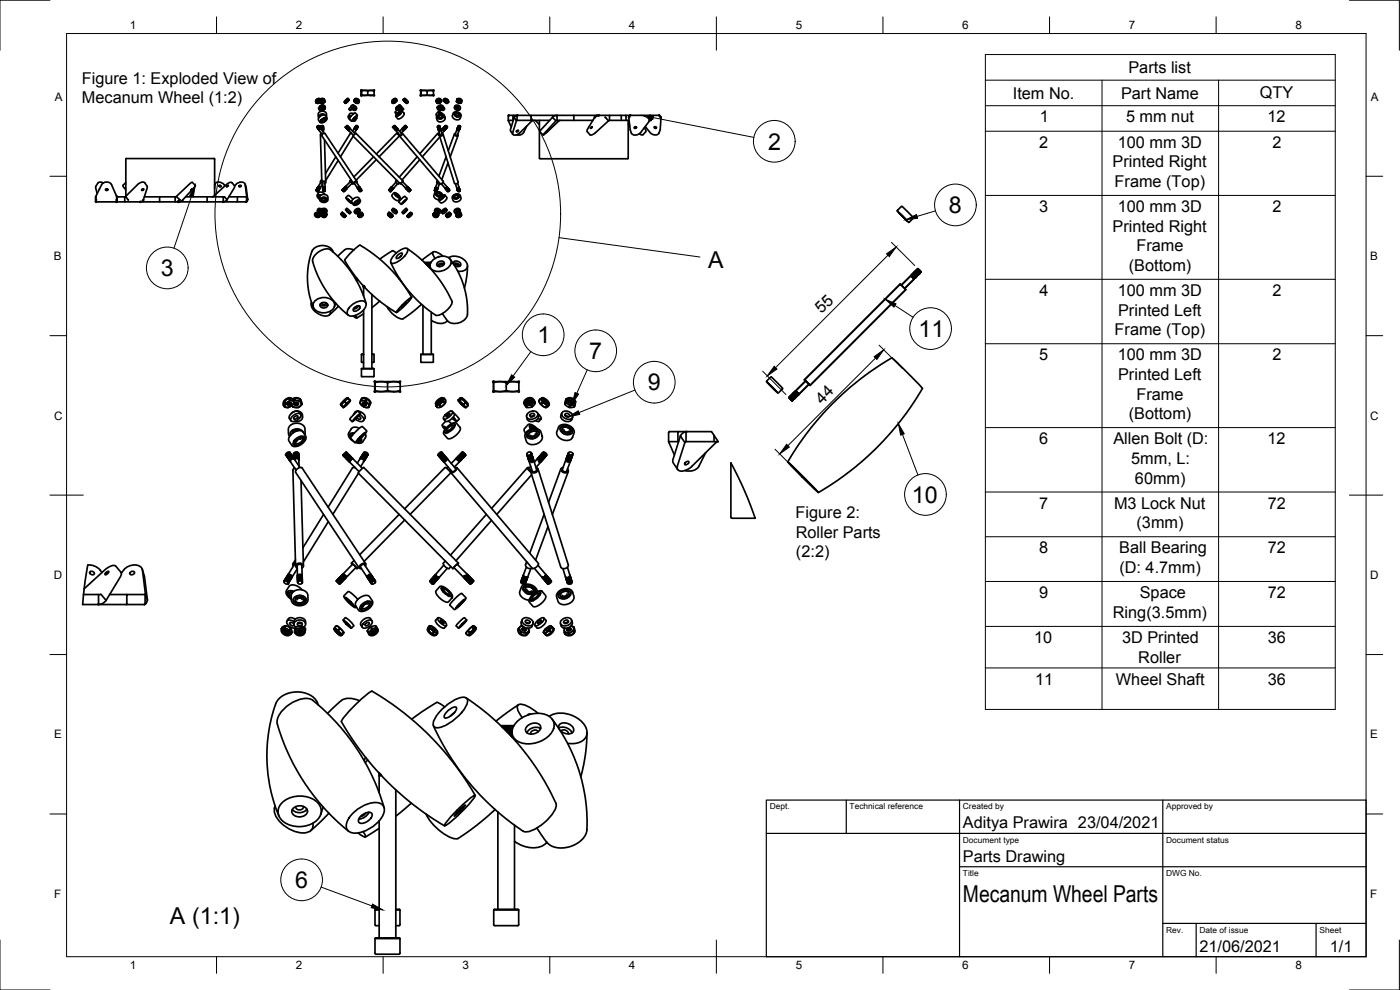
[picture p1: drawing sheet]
<svg xmlns="http://www.w3.org/2000/svg" width="420mm" height="297mm" viewBox="0 0 420 297" stroke-linecap="round" stroke-linejoin="round" font-family="sans-serif">
<defs><g id="words">
<g font-size="7">
<text x="230.5" y="44.9">2</text>
<text x="284.8" y="64">8</text>
<text x="48.3" y="82.9">3</text>
<text x="212.6" y="80.3">A</text>
<text x="275.7" y="101.1">11</text>
<text x="161.3" y="103">1</text>
<text x="176.8" y="107.8">7</text>
<text x="194.4" y="117.2">9</text>
<text x="273.6" y="150.9">10</text>
<text x="88.6" y="266.5">6</text>
<text x="289" y="270.6">Mecanum Wheel Parts</text>
<text x="51" y="277.1">A (1:1)</text>
</g>
<g font-size="4.9">
<text x="338.7" y="21.9">Parts list</text>
<text x="24.6" y="25.1">Figure 1: Exploded View of</text>
<text x="304" y="29.6">Item No.</text>
<text x="336.4" y="29.6">Part Name</text>
<text x="378.1" y="29.5">QTY</text>
<text x="24.6" y="31">Mecanum Wheel (1:2)</text>
<text x="312" y="36.7">1</text>
<text x="337.9" y="36.7">5 mm nut</text>
<text x="380.4" y="36.7">12</text>
<text x="311.9" y="44.4">2</text>
<text x="335.4" y="44.4">100 mm 3D</text>
<text x="381.9" y="44.4">2</text>
<text x="333.9" y="50.2">Printed Right</text>
<text x="334.5" y="56.1">Frame (Top)</text>
<text x="311.9" y="63.7">3</text>
<text x="335.4" y="63.7">100 mm 3D</text>
<text x="381.9" y="63.7">2</text>
<text x="333.9" y="69.5">Printed Right</text>
<text x="341.1" y="75.3">Frame</text>
<text x="338.8" y="81.2">(Bottom)</text>
<text x="312" y="88.8">4</text>
<text x="335.4" y="88.8">100 mm 3D</text>
<text x="381.9" y="88.8">2</text>
<text x="246.6" y="94.3" transform="rotate(-45 246.6 94.3)">55</text>
<text x="335.6" y="94.7">Printed Left</text>
<text x="334.5" y="100.6">Frame (Top)</text>
<text x="311.8" y="108.1">5</text>
<text x="335.4" y="108.1">100 mm 3D</text>
<text x="381.9" y="108.1">2</text>
<text x="335.6" y="114.1">Printed Left</text>
<text x="341.1" y="119.9">Frame</text>
<text x="246.7" y="121.4" transform="rotate(-45 246.7 121.4)">44</text>
<text x="338.8" y="125.8">(Bottom)</text>
<text x="311.9" y="133.3">6</text>
<text x="334.2" y="133.4">Allen Bolt (D:</text>
<text x="380.4" y="133.3">12</text>
<text x="339.5" y="139.2">5mm, L:</text>
<text x="340.6" y="145.1">60mm)</text>
<text x="238.8" y="155.5">Figure 2:</text>
<text x="311.8" y="152.6">7</text>
<text x="334.3" y="152.6">M3 Lock Nut</text>
<text x="380.5" y="152.6">72</text>
<text x="238.8" y="161.3">Roller Parts</text>
<text x="341.1" y="158.5">(3mm)</text>
<text x="238.9" y="167.2">(2:2)</text>
<text x="311.9" y="166.1">8</text>
<text x="335.9" y="166.1">Ball Bearing</text>
<text x="380.5" y="166.1">72</text>
<text x="335.9" y="171.9">(D: 4.7mm)</text>
<text x="311.9" y="179.5">9</text>
<text x="342.1" y="179.5">Space</text>
<text x="380.5" y="179.5">72</text>
<text x="334" y="185.4">Ring(3.5mm)</text>
<text x="310.3" y="193">10</text>
<text x="336.7" y="193">3D Printed</text>
<text x="380.5" y="193">36</text>
<text x="341.6" y="198.8">Roller</text>
<text x="310.7" y="205.4">11</text>
<text x="334.9" y="205.5">Wheel Shaft</text>
<text x="380.5" y="205.4">36</text>
<text x="289" y="248.5">Aditya Prawira 23/04/2021</text>
<text x="289" y="258.6">Parts Drawing</text>
<text x="360" y="285.5">21/06/2021</text>
<text x="399.1" y="285.7">1/1</text>
</g>
<g font-size="3.5">
<text x="39" y="8.8">1</text>
<text x="88.8" y="8.8">2</text>
<text x="138.8" y="8.8">3</text>
<text x="188.7" y="8.8">4</text>
<text x="238.8" y="8.8">5</text>
<text x="288.7" y="8.8">6</text>
<text x="338.8" y="8.8">7</text>
<text x="388.8" y="8.8">8</text>
<text x="16.4" y="30.2">A</text>
<text x="411.4" y="30.2">A</text>
<text x="16.2" y="78">B</text>
<text x="411.2" y="78">B</text>
<text x="16.2" y="125.9">C</text>
<text x="411.2" y="125.9">C</text>
<text x="16.2" y="173.7">D</text>
<text x="411.2" y="173.7">D</text>
<text x="16.2" y="221.6">E</text>
<text x="411.2" y="221.6">E</text>
<text x="16.2" y="269.4">F</text>
<text x="411.2" y="269.4">F</text>
<text x="39" y="290.8">1</text>
<text x="88.8" y="290.8">2</text>
<text x="138.8" y="290.8">3</text>
<text x="188.7" y="290.8">4</text>
<text x="238.8" y="290.8">5</text>
<text x="288.7" y="290.8">6</text>
<text x="338.8" y="290.8">7</text>
<text x="388.8" y="290.8">8</text>
</g>
<g font-size="2.5">
<text x="231" y="242.9">Dept.</text>
<text x="255" y="242.9">Technical reference</text>
<text x="289" y="242.9">Created by</text>
<text x="350" y="242.9">Approved by</text>
<text x="289" y="252.8">Document type</text>
<text x="350" y="252.8">Document status</text>
<text x="289" y="262.9">Title</text>
<text x="350" y="262.9">DWG No.</text>
<text x="350" y="279.9">Rev.</text>
<text x="360" y="279.9">Date of issue</text>
<text x="396" y="279.9">Sheet</text>
</g>
</g></defs>
<!-- layer: Visible -->
<g fill="none" stroke="#000" stroke-width=".51">
<path d="M94.7 30.7l.2 .2M94.7 30.6h.1M94.8 30.1l.2 .3-.1 .5zM94.9 30.1l.7-.5 .1 .3-.6 .4zM94.9 30.1h.1M94.9 30.9l.6 .1M94.9 30.9h.1M95.1 30.3v.1M95.1 38.1h.1M95.2 37.9l.3-.2 .3 .1-.5 .1-.1 .4zM95.2 38.3l.1 .1M95.3 30.3l.9-.3a.75 .75 0 0 1-.3 .8 .75 .75 0 0 1-.9-.1z"/>
<path d="M95.4 38.2l.5-.2-.4 .1-.1 .4zM95.4 30.6l.5-.3-.5 .3M95.4 29.7l-.4 .2M95.4 30.5l.4-.2-.4 .2M95.4 38.6h.1M95.5 38.7h.1M95.5 31h.1M95.6 38.8h.1M95.6 29.6l.5 .1 .2 .3-.5-.1zM95.6 29.6h.1M95.6 37.9l-.3 .2M95.7 38.9h.1"/>
<path d="M95.7 38l-.3 .2M95.7 30.3l-.3 .2M95.8 38.1l-.3 .2M95.8 34.8l.1 .2M95.8 37.9h-.4l-.2 .4M95.8 37.9h.1M95.8 29.9h.1M95.8 35.1l.6-.4 .9-.2 .4 .1 .4 1-.7 1-1.1 .3-.8-1zM95.8 38l-.3-.1-.2 .5M95.9 38.2l-.4 .2M95.9 38.3l-.3 .2M96 38.1l-.5 .1-.1 .4"/>
<path d="M96 29.7l-.4-.2-.5 .3-.3 .7M96 38.1h.1M96 38.2h-.4l-.1 .4M96 38.4l-.3 .3M96 38.2l-.3 .1-.2 .4M96 38.2l.1 .1M96.1 38.3h-.4l-.2 .4M96.1 38.6l-.3 .2M96.1 38.3l-.4 .1-.1 .4M96.1 38.3v.1M96.1 38.4h-.3l-.2 .4M96.1 29.7l.8-.1 .5 .4"/>
<path d="M96.1 29.7l.2 .3M96.1 29.7h.1M96.1 30.9h.1M96.2 38.7l-.4 .2M96.2 30.6l-.7 .4M96.2 32.3l1.1-.4a.94 .94 0 0 1-.4 1 .94 .94 0 0 1-1 0zM96.2 38.5l-.4 .1-.1 .3M96.2 29.8l.2-.2-.1 .4M96.2 38.5h.1M96.2 36.4l.5 .1M96.2 30.5h.1M96.2 38.5l-.4 .1-.1 .4"/>
<path d="M96.3 38.6h-.4l-.2 .5M96.3 38.6h.1M96.3 30h.3a.56 .56 0 0 1 .8 .4 .56 .56 0 0 1-.7 .6l-.7-.3 .1 .2M96.3 38.7l.1 .1M96.3 38.7l.5-.1 .2 .2M96.3 38.1l.3-.2 .4 .2M96.3 30l-.1 .5M96.3 37.9v.1M96.3 30h.1M96.4 38.7l-.5 .1-.1 .3 .8 1.3M96.4 38.6l-.6 .1v.4M96.4 38.7l.5-.2 .1 .2"/>
<path d="M96.4 38.7h.1M96.4 38.3h.1M96.4 38.5h.1M96.4 37.9l.3-.2 .3 .3M96.4 38.7l.5-.1 .2 .2M96.4 35.9l.1 .5M96.4 30.4v.1M96.4 30.4l.2 .2 .4-.2M96.4 38.8l.4-.1 .3 .2M96.4 30.4h.6zM96.4 29.6l.8 .1v.3l-.8-.1zM96.4 38.8l.8 1.2"/>
<path d="M96.4 29.9h.1M96.4 29.6h.1M96.5 32.4l.3-.2a.32 .32 0 0 1-.1 .5 .32 .32 0 0 1-.4-.1zM96.6 35.7l.6-.3h.6a1.05 1.05 0 0 1-.4 1 1.05 1.05 0 0 1-1.2 .1zM96.6 30.4l.3-.1-.3 .1M96.8 31.5l-.9 .4M96.8 30.3h-.3h.4M96.8 30.6h-.2M96.8 30.5h-.2M96.8 35.8l.6-.2 .2 .2-.3 .4-.5 .3-.3-.3zM96.9 31.5l.7 .4v.6M97 38l-.4-.2-.2 .3"/>
<path d="M97 38.1l-.4-.2-.3 .2M97 38.2l-.4-.2-.2 .3M97 38.3l-.4-.2-.2 .3M97 38.4l-.4-.2-.2 .3M97 38.5l-.4-.2-.2 .3M97 38.6l-.3-.2-.3 .3M97 39l.1 .8M97 38.3l-.4-.3-.2 .3M97 38.5l-.4-.3-.2 .4M97 38.6l-.3-.3-.3 .4M97 38.2h.1M97 38.4h.1"/>
<path d="M97 38.5v.1M97 38.6v.1M97.1 38.8h.1M97.1 38.9h.1M97.2 30h.1M97.2 29.7h.1M97.2 29.7l.3 .8zM97.3 35.3l.3 .4M97.3 34.4l-.7-.1-.4 .2-.1 .4 .3-.4h.5M97.3 32a.91 .91 0 0 0-1.1-.3 .91 .91 0 0 0-.5 .9l.2 .4M97.3 35.8h-.4l-.2 .4M97.4 32.1a.7 .7 0 0 1 0 .9 .7 .7 0 0 1-1 .1"/>
<path d="M97.5 30.6l-.5 .4-.8-.1M97.5 30.5h.1M97.7 34.7a1 1 0 0 0-1.1-.5 1 1 0 0 0-.8 .9M97.7 35.7l-.1 .2M97.8 35.4l-.1 .3M98 35.1l-.1-1.3-.6-.3-.8-.1-1 .6 .2 1.3M103.4 30.7l.3 .3zM103.5 30.6l-.1 .1M103.6 30.3l.3-.2 .3 .3-.5 .5-.3-.3zM103.7 38.2h.1M103.7 30.9h.1M103.7 38.2l.1 .1"/>
<path d="M103.7 30l.5-.4h.3l-1.1 1.1zM103.8 38.3h.1M103.8 31h-.1M103.8 38.1l-.1 .1M103.8 38.1h.1M103.8 38.1v.2M103.9 38.4h.1M103.9 38.3h.1M103.9 38.3v.1M104 30.1h-.1M104 38.5h.1M104.1 29.9l.4-.3 .2 .3-.5 .4-.3-.2z"/>
<path d="M104.1 38.6v.1M104.1 38.5h.1M104.1 38.5v.1M104.2 30.5l.6-.5-1 1zM104.2 37.9l-.3 .4M104.2 30.3v.1M104.2 38.7l.1 .1M104.2 30.5l.3-.2-.4 .4zM104.2 37.7l-.5 .5M104.2 37.7l-.3 .6M104.2 37.7v.2M104.2 38.6v.1"/>
<path d="M104.3 37.8l-.4 .6M104.3 38l-.4 .4M104.3 37.8l-.1 .1M104.3 37.8l.1 .1M104.3 38h.1M104.4 37.9l-.5 .5M104.4 38l-.4 .5M104.4 38.7h.1M104.4 38.8v.1M104.4 37.9l-.1 .1M104.4 38.7v.1M104.4 38.7l-.1 .1"/>
<path d="M104.4 29.6h.1M104.4 38.1l-.3 .4M104.4 38.1h.1M104.4 38h.1M104.5 38.1l-.4 .4M104.5 29.6l.2 .3M104.5 39h.1M104.5 38l-.4 .5M104.5 38.8v.1M104.5 38.8v.2M104.5 38l-.1 .1M104.5 38.9h-.1"/>
<path d="M104.5 29.6h.1M104.6 38.1l-.5 .5M104.6 38.2l-.4 .4M104.6 38.1h.1M104.6 38.2h.1M104.6 38.1h-.1M104.6 38.1l-.4 .6M104.6 39.1h.1M104.6 38.1v.1M104.6 39h-.1M104.6 39v.1M104.7 38.2l-.5 .5"/>
<path d="M104.7 38.3l-.3 .4M104.7 38.3h.1M104.7 38.2h.1M104.7 38.2h-.1M104.7 38.2l-.4 .6M104.7 39.1h.1M104.7 39.1v.1M104.7 38.2v.1M104.7 39.1h-.1M104.7 29.9l.1 .1M104.7 29.9h.1M104.8 38.3l-.4 .5"/>
<path d="M104.8 38.4l-.3 .4M104.8 38.3h.1M104.8 30h.1M104.8 38.4h.1M104.8 38.3h-.1M104.8 38.3l-.4 .6M104.8 38.3v.1M104.9 34.9l.1 .4M104.9 38.4l-.4 .6M104.9 38.6l-.3 .4M104.9 38.6h.1M104.9 38.4h.1"/>
<path d="M104.9 38.4h-.1M104.9 38.4v.2M105 38.5l-.4 .6M105 38.5l.1 .1M105 38.5l-.1 .1M105 38.7l-.3 .4M105 38.7h.1M105.1 35.2l.3-.4-.6 .2v.5M105.1 38.6l-.5 .5M105.1 38.6l-.1 .1M105.1 38.7l-.4 .5 1.4 1.4M105.1 38.7l1.5 1.4"/>
<path d="M105.1 38.7h-.1M105.1 35.1l-.1 .1M105.3 34.9l1.2-1 .8 .6-1.7 1.8-.8-.7zM105.5 31.9l-.2 .2M105.6 32.5l.7-.6-1.2 1.2zM105.6 32.5l.4-.3-.6 .6zM105.9 35.8v.1M105.9 31.5l-.3 .1-.3 .5M106 31.5l1 .7-.2 .8M106 36h.1M106 31.5l.3 .4M106 31.5l-1.2 1.1 .3 .5"/>
<path d="M106 32.3l.3 .4-.5-.1M106.1 35.8l-.1 .2M106.2 34.1l-1-.1-.7 .9 .1 .6 .7 .6M106.2 32.1l.5 .4v.6h-.6l-.5-.3M106.2 38.7l.5-.1 .1 .4M106.3 35.4l.8-.7-1.4 1.4zM106.3 38.7l.3-.1 .3 .4M106.3 35.4l.5-.4-.9 .9zM106.3 38.6h.5l.1 .3M106.3 38.5h.4l.3 .3M106.3 38.5v.1M106.4 30l.7 .1 .5 .6a.74 .74 0 0 1-.9 .1 .74 .74 0 0 1-.3-.8z"/>
<path d="M106.4 29.9h-.1M106.4 38.5l.4-.1 .2 .4M106.4 35.6v.5l-.7 .1M106.4 38.4h.4l.3 .3M106.4 38.4h.1M106.5 35.9l-.4 .1M106.5 38.7l.3 .2M106.5 29.6l-.3 .8 .6 .5M106.5 38.3l.4-.1 .2 .4M106.5 29.6l.7 .1-.2 .3h-.3l-.3-.1zM106.5 29.6h.1M106.6 38.2h.4l.2 .3"/>
<path d="M106.6 38.6l.2 .1M106.6 38.2h.1M106.6 29.6l.9 .2 .3 .7M106.6 38.5l.3 .1M106.6 38h.5l.2 .4-.3-.3zM106.7 35.1l-.6 .6M106.7 30.3v.3M106.7 30.4v.1M106.7 38l.4-.1 .2 .4M106.7 37.9h.5l.1 .4M106.7 38.3l.3 .2M106.7 30.3l.1 .2"/>
<path d="M106.7 37.9v.1M106.7 30.3l.5 .3M106.8 38.2l.3 .2M106.8 34.9v.1M106.8 30.5l-.1 .1M106.8 30.9h.1M106.8 39.1l-.5-.4-.5 .7M106.8 39l-.5 .9M106.8 39v.1M106.8 39.1h.1M106.8 37.7h.4l.2 .5-.3-.4-.4 .1zM106.8 38.1l.3 .2"/>
<path d="M106.8 30.9l.7 .1M106.9 29.6h.1M106.9 30.3l.3 .2M106.9 38l.3 .2M106.9 39h.1M107 38.8v.1M107 37.9l.3 .1M107 34.9l.1 .6-.5 .8-1-.1M107 30h.1M107.1 38.7h-.1M107.1 38.6l-.2-.3h-.4h.4l.2 .4M107.1 38.6h.1"/>
<path d="M107.2 38.5h.1M107.2 29.7h.1M107.3 29.7l.5 .6-.2 .2-.5-.5zM107.4 29.8l.2 .2M107.5 31h.1M107.6 30.5h.1M107.8 30.3l-.3 .7zM107.8 30.3h.1M108.5 27.1h3.8v.2M108.5 28.5v-1.2v1.2M108.5 27.1v.2zM108.5 28.5v.1z"/>
<path d="M108.5 27.3l.8-.2 1.1 .2M108.5 28.5l.8 .1 1.1-.1M110.4 27.3l.8-.2 1.1 .2v1.2l-.9 .1-1-.1zM112.3 28.5v.1h-3.8M117.6 30.6l.2 .4M117.6 30.7h.1M117.6 30.7h.5l.2 .2-.4 .1zM117.8 30l.9-.4a.87 .87 0 0 1-1.1 .9zM117.9 30l.7-.3-.8 .7zM117.9 31h.1M117.9 38.1l.1 .1M118 30.3l.4-.4-.4 .4"/>
<path d="M118 38.2v.1M118 37.9l.5-.2-.5 .5zM118.2 30.6l-.1 .1M118.2 38.5h.1M118.2 31h.1M118.3 38.4l.3-.4zM118.3 30.1l-.2 .2M118.3 30.4l.5-.3 .2 .3-.6 .5-.2-.3zM118.4 30l-.4 .3M118.4 30.9h.1M118.5 37.7v.3l-.5 .3M118.5 37.9l-.3 .4"/>
<path d="M118.6 37.8v.3l-.4 .2M118.6 38.7l.3-.3zM118.6 29.7l-.6 .2-.3 .5M118.6 37.8v.3l-.5 .3M118.6 38.9v.1M118.7 37.9l-.1 .4-.4 .1M118.7 38.8l.4-.3-.5 .5M118.7 38h.1M118.7 38l-.5 .5M118.7 38.2l-.3 .3M118.7 38.1l-.3 .4M118.7 38v.4l-.3 .1"/>
<path d="M118.7 29.6h.2M118.8 32.7l.3 .4M118.8 30.1h.1M118.8 39.2l1.3 1.4 .5-.4M118.8 38.1l-.1 .3-.4 .2M118.9 38.2v.2l-.5 .3 .4-.4-.4 .3M118.9 39.1l.3-.4zM118.9 29.7l.2 .2-.1 .4-.2-.2zM118.9 29.6h.1M118.9 38.2h.1M118.9 38.2l-.2 .4-.3 .1M119 38.3l-.2 .4h-.3"/>
<path d="M119 38.3l-.1 .4-.4 .1M119 30.3v.1M119 30.3l-.8 .7M119 34v.1M119.1 33.1l-.5 .6 .3 .5-.2-.4 .5 .3M119.1 34.1l-.1 .1M119.1 38.6l-.3 .4M119.1 34.8h.1M119.1 34.1l1.4-.8 .8 .9-.7 1-1.1 .5-.7-.8zM119.1 38.5l.1 .3-.5 .3 .4-.5M119.2 38.5v.1M119.2 38.6l-.5 .5"/>
<path d="M119.2 31.9l.6-.3h.3l-.4 .8-.8 .4-.1-.3zM119.3 38.6l-.1 .4-.4 .1M119.3 32.1l.4-.1-.5 .4zM119.3 38.7h.1M119.4 38.7h.1M119.4 38.8l1.2 1.4M119.4 34.1l.9-.4-.5 .7-.4 .2zM119.4 34.8l-.1-.2-.2 .2M119.4 39.9l-.2 .2M119.5 33l.5 .5M119.5 33.9l1-.4a1.49 1.49 0 0 1-1.5 1.3zM119.9 31.5l-.1 .1"/>
<path d="M120.1 34l-.6 .4M120.1 31.6l.3 .3a1.34 1.34 0 0 1-1.3 1.2M120.2 32.5l.2 .3-.3-.2M120.2 32.5l.6 .6-.7-.5M120.3 31.8l.8 .9-.3 .4M120.5 33.7h-.3l.2 .2M120.5 33.7h.1M120.6 38.7l.5 .4M120.7 38.7l.5 .4M120.7 38.7l.4 .4M120.7 38.6l.6 .4M120.7 38.6h.1"/>
<path d="M120.7 38.6l.5 .4M120.8 38.5l.6 .4M120.8 38.6l.5 .4M120.8 38.6h.1M120.8 38.6l.4 .3M120.9 38.5l.4 .3M120.9 38.4l.6 .4M120.9 38.4l.5 .4M120.9 38.4h.1M121 38.4l.5 .3M121 29.9v.1M121 29.9h.1"/>
<path d="M121 30l1 1zM121 38.4l.6 .3M121.1 38.3l.5 .4M121.1 38.4l.4 .3M121.1 38.3h-.1M121.1 38.4h-.1M121.1 38.3h.1M121.1 39.1h.1M121.1 39.1l.1 .1M121.1 38.2l.6 .4M121.1 38.2v.1M121.2 38.1l.5 .5"/>
<path d="M121.2 39.2l-.6-.5-.7 .7M121.2 38.3l.4 .3M121.2 39.2l-.8 .7M121.2 38.1l-.1 .1M121.2 38.1l.5 .4M121.2 30h.1M121.2 29.6l.3 .1-.5 .3zM121.2 38.1l.6 .4M121.2 38.9v.1M121.2 39h.1M121.2 38.9l.1 .1M121.3 38l.5 .5"/>
<path d="M121.3 38.1l.4 .4M121.3 39l-.1 .1M121.3 38l-.1 .1M121.3 38.1v.1M121.3 38l.1 .1M121.3 30.3l.4 .4zM121.3 30.3l.2 .3M121.3 38l.6 .4M121.3 29.6l.7 .4 .4 .4v.2M121.3 38.8h.1M121.3 38.8l.1 .1M121.3 38h.1"/>
<path d="M121.4 29.6l1 1M121.4 30.3l.2 .3M121.4 38.9l-.1 .1M121.4 38h.1M121.4 38.8h.1M121.4 29.6h.1M121.4 37.9l.5 .5M121.4 38l.4 .4M121.4 37.9h-.1M121.4 38.1l.4 .3M121.4 37.9l.5 .4M121.5 38.7v.1"/>
<path d="M121.5 29.7h.1M121.5 29.7l.5 .6-.2 .2-.6-.5zM121.5 38.7h.1M121.5 37.8l.5 .2M121.5 38.8h.1M121.5 37.8h.1M121.6 30.5l-.1 .1M121.6 37.7l.5 .5M121.6 37.7l.4 .3M121.6 38.6v.1M121.6 38.6h.1M121.6 37.7v.1"/>
<path d="M121.6 37.8l.3 .2M121.6 38.7h.1M121.7 38.5v.1M121.7 38.6h.1M121.7 38.5h.1M121.8 30.5h.1M121.8 38.4v.1M121.8 38.4h.1M121.8 38.5h.1M121.9 38.2l-.4-.4 .5 .5M121.9 38.2v.1M121.9 38.4h.1"/>
<path d="M121.9 38.2l.1 .1M122 38l-.1 .1M122 31h.1M122.1 30.3h.1M122.1 30.3l.3 .4-.2 .3-.4-.4zM122.1 38.2l-.1 .1M122.2 31h.1M122.4 30.6v.1M122.4 30.7h.1M122.4 30.7l-.4 .3M126.3 28.5v-1.2v1.2M126.3 27.1v.2z"/>
<path d="M126.3 28.5v.1zM126.3 27.3l.8-.2 1.1 .2v1.2M126.3 28.5l.8 .1 1.1-.1M126.3 27.1h3.8v.2M128.2 27.3l.8-.2 1.1 .2v1.2M128.2 28.5l.8 .1 1.1-.1M130.1 28.5v.1h-3.8M130.8 30.3l.4 .7zM130.9 30.1l-.1 .2M131.1 30.1h.1M131.1 29.8l.6-.3 .4 .1a.65 .65 0 0 1-.3 1 .65 .65 0 0 1-.9-.6zM131.2 30.7h.1"/>
<path d="M131.2 30.7h.8v.2l-.7 .1zM131.2 29.8l.8-.1a.49 .49 0 0 1-.3 .7 .49 .49 0 0 1-.6-.4zM131.2 32.4a.88 .88 0 0 0 1.1 .7 .88 .88 0 0 0 .6-1.2l.5 .7h-.5M131.2 31h.1M131.4 31.9l.5-.3a.63 .63 0 0 1 1 .3 .63 .63 0 0 1-.7 .8l-.9-.1zM131.4 38.3v.1M131.4 34.7l.6-.3a.74 .74 0 0 1 1.1 .6 .96 .96 0 0 1-.9 .7 .96 .96 0 0 1-.9-.7zM131.4 38.6h.1M131.5 38.7h.1M131.5 38.8h.1M131.6 38.9h.1M131.6 35.2v.2"/>
<path d="M131.7 33.9l.2 .1M131.7 34.8a.6 .6 0 0 1 .6-.2 .6 .6 0 0 1 .5 .4l-.1 .2a.6 .6 0 0 1-.7 .3 .6 .6 0 0 1-.4-.5zM131.7 30l-.3 .1M131.8 30.2l-.3 .1M131.8 30.1l-.4 .1M131.8 32l.5-.1a.32 .32 0 0 1-.2 .5 .32 .32 0 0 1-.4-.2zM131.8 30.1l-.4 .2M131.8 39.8l-.2 .4M131.9 30.1l-.6 .1M131.9 30l-.6 .2M131.9 30l-.2 .3-.4-.1M131.9 30l-.3-.1-.2 .4 .5-.2"/>
<path d="M131.9 32.4h.1M132 33.9l-.2 .2M132 37.8v.1M132 37.9l-.2 .4-.5-.1M132 37.9l-.3 .3-.4-.2M132 38l-.2 .3-.5-.1M132 37.9v.1M132 30.6v.1M132 38.1l-.3 .3-.3-.1M132 38.1l-.1 .4h-.5M132 38.1l-.2 .3h-.4M132.1 38.2h.1"/>
<path d="M132.1 38.3l-.3 .4-.4-.2M132.1 38.2l-.3 .4-.4-.1M132.1 29.8h.1M132.1 30.9h.1M132.1 34.1v.1M132.1 38.3l-.2 .4-.4-.1M132.1 38.3h.1M132.1 38.4l-.1 .3-.5-.1M132.1 29.9l-.6-.2-.4 .5M132.1 38.4l-.2 .4-.4-.1M132.1 38.4h.1M132.2 38.5l-.3 .4-.4-.2"/>
<path d="M132.2 38.6l-.2 .4-.4-.1M132.2 38.6l-.2 .3-.5-.1M132.2 38.5v.1M132.2 30.3l.2-.2 .1 .3-.4 .5zM132.2 38.6v.1M132.2 31.5h-.1M132.2 38.7l-.2 .4-.4-.1M132.2 38.7l-.2 .3-.4-.1M132.2 38.8l-.2 .4M132.2 38.8h.1M132.3 38.8l-.3 .3M132.3 38.9l.4 1.4-.2 .3-.4-.1-.5-1.5"/>
<path d="M132.3 29.9l.2 .4M132.4 32.3l-.5 .1M132.5 30.1h.1M132.5 30.3v.1M132.5 35l-.2 .3-.5-.1M132.6 34.2l-.6-.3v.3M132.8 34.2l-1-.5 .1 .6M132.8 34.8l.1 .2a.7 .7 0 0 1-.5 .6 .7 .7 0 0 1-.8-.2M132.9 38.7l-.5 .5M132.9 34.2l-.8-.6-.6-.1-.6 .8 .2 .6M132.9 38.7l.2 .3h.4M132.9 38.7l.5 .3z"/>
<path d="M132.9 38.7h.1M133 38.6h-.1M133 32.3v.1M133 38.6l.5 .4-.6-.4M133 38.5l.6 .4M133 38.6h.1M133.1 38.6l.4 .3zM133.1 38.5h-.1M133.1 39.1h.2zM133.1 39.1h.2M133.1 39.1h.3M133.1 38.4l.6 .4"/>
<path d="M133.1 30.2h.1M133.2 34.8a1.13 1.13 0 0 0-1.9 .6M133.2 38.5l.1 .3h.4M133.2 38.5l.4 .3zM133.2 38.3l-.1 .1M133.2 30.2l.8 .8M133.2 38.3l.5 .5M133.2 38.3h.1M133.2 38.3l.6 .4M133.3 38.4l.4 .3zM133.3 38.2l-.1 .1M133.3 29.7l.3 .6-.2 .2-.3-.5z"/>
<path d="M133.3 29.7h.1M133.3 39.2l-.7 .8 .2 .1a.51 .51 0 0 1-.3 .7 .51 .51 0 0 1-.6-.4l.1-.2M133.4 38.2l.1 .3 .4 .1M133.4 38.1l.2 .4h.3M133.4 38.3l.4 .3zM133.4 32.7l-.4 .4-.4-.1M133.4 30.5h.1M133.4 38.1l.2 .3h.4M133.4 39.1h.1M133.4 38.1h.1M133.5 29.7h.6l.5 .9M133.5 38.1h.1"/>
<path d="M133.5 29.7l.4 .6 .7 .3M133.5 38l.5 .4M133.5 38.1l.3 .3M133.5 38.1l.4 .3M133.5 29.6l-.4 .4M133.5 38l.2 .3h.4M133.5 37.9l.4 .4h.3M133.5 38h.1M133.6 38l.4 .3zM133.6 38h.1M133.6 37.9h-.1M133.6 30.3h.1"/>
<path d="M133.6 30.3l.7 .4-.3 .3-.5-.4zM133.6 38.9h.1M133.7 29.7l.4 .1 .4 .6-.4-.2zM133.7 37.9l.1 .3h.4M133.7 37.9l.4 .3zM133.7 37.9h.1M133.7 29.7l.5 .2 .3 .5M133.7 37.7l.1 .3 .5 .1M133.8 37.7l.4 .5zM133.8 29.9l.4 .4M133.8 38.4h.1M133.9 29.9l.3 .4"/>
<path d="M133.9 38.6l-.1 .1M133.9 30.1l.1 .1M134 31h.1M134 38.4h.1M134.1 31h.1M134.3 30.7h.1M134.3 30.7h.3l-.5 .3zM134.6 30.6h.1M134.6 30.6v.1M136.3 34.2a1.15 1.15 0 0 1 1.8 .6M136.4 33.9a1.03 1.03 0 0 1 1.2-.1 1.03 1.03 0 0 1 .4 1.1 1.03 1.03 0 0 1-1.1 .1 1.03 1.03 0 0 1-.5-1.1zM136.5 31.9a.91 .91 0 0 0 .4 1.1 .91 .91 0 0 0 1.1-.2"/>
<path d="M136.6 34.2l-.1 .4 .6 .4M136.6 31.7a.91 .91 0 0 1 1-.1 .91 .91 0 0 1 .5 1 .91 .91 0 0 1-1.1 .1 .91 .91 0 0 1-.4-1zM136.7 40h-.2a.51 .51 0 0 0 .3 .8 .51 .51 0 0 0 .7-.4l-.1-.2M136.8 34l.2-.1a.69 .69 0 0 1 .8 .7 .62 .62 0 0 1-.8 .2 .62 .62 0 0 1-.2-.8zM136.8 34.3l.3 .4 .4-.1M137 30.5h.1M137.1 32.3l.4 .1M137.1 31.9l.6 .2a.32 .32 0 0 1-.4 .3 .32 .32 0 0 1-.2-.5zM137.1 30.3l.6 .4-.1 .3-.5-.4zM137.1 30.3h.1M137.2 38.8l.1 .3h.5l-.5 1.4-.3 .1-.4-.3 .5-1.5M137.2 38.8l.2 .3 .4-.1"/>
<path d="M137.2 29.7l-.2 .8zM137.2 38.7v.1M137.2 38.7l.2 .4 .5-.2M137.2 38.6v.1M137.2 38.5l.4 .3 .4-.1M137.2 38.6l.2 .3 .5-.1-.4 .2-.3-.3M137.2 38.5l.4 .4 .3-.2M137.3 29.7h-.1M137.3 38.4l.3 .3 .4-.1M137.3 38.4h.1M137.3 38.4l.2 .3 .5-.1M137.4 29.8l.6-.1 .4 .5"/>
<path d="M137.4 38.2l.2 .4 .4-.2M137.4 38.1l.3 .4 .4-.2M137.4 29.8h.1M137.4 38l.4 .4 .3-.1M137.5 38l.2 .4 .4-.2M137.5 38l.3 .3 .4-.3M137.5 37.9v.1M137.5 37.8l.4 .5-.3-.2-.1-.2M137.5 29.7h.5l.4 .3a.49 .49 0 0 1-.6 .4 .49 .49 0 0 1-.3-.7zM137.5 37.8h.1M137.6 30l.5 .3M137.6 30l.2 .3 .3-.1"/>
<path d="M137.6 30.1l.4 .2M137.6 30h.3l.2 .2M137.6 37.7l.6 .2a.3 .3 0 0 1-.4 .2 .3 .3 0 0 1-.2-.4zM137.6 30.1l.4 .2zM137.6 31h.1M137.7 30l.3 .1M137.7 34.8l-.6 .2M137.7 30.7h.1M137.8 30.7h.7l-.1 .2-.5 .1h-.2zM137.8 34.6l-.1 .2M137.9 38.9l-.1 .1M137.9 38.2v.1"/>
<path d="M137.9 38.7h.1M138 38.5h.1M138.1 38.4l-.4 .1-.4-.2 .4 .3 .3-.1M138.1 38.3v.1M138.1 38.2v.1M138.2 32.5l-.2 .3M138.4 30.2h.1M138.5 30.6l-.1 .3M138.5 30.6v.1M138.6 30.4a.72 .72 0 0 1-1 .2 .72 .72 0 0 1-.3-.9l.5-.2 .5 .2 .2 .7M138.6 30.3l-.1 .3M138.6 30.1h.1"/>
<path d="M152.5 36.1h1.6M152.5 36.1l.9 2M154.1 34.6l-.2 1.5M154.3 35.2l-1.1 3.8 .7 1.3M154.3 35.2l.7 1.1 .2-.2M155 36.3l-1.1 3.8a1.43 1.43 0 0 0 2.2-.3M155.1 39.2l.4-.1a.32 .32 0 0 1-.1 .4 .32 .32 0 0 1-.4 0zM155.2 36.1h9.8M155.3 34.6h33.9M155.3 34.6l-2.7 .1-.1 1.4M155.3 34.6l-.1 1.5M155.3 34.6l-.5 .1-.5 .5"/>
<path d="M158.1 37.8l-1 2a1.82 1.82 0 0 1-2.1 .7M159.4 34.6v1.5M159.9 36.1l-3.8 3.7M160.5 36.1l1.4 1.3M161.9 36.1v11.4M164.2 39.3l.3-.2-.5 .5zM165.8 35.2l1 1.1 .4-.2M165.8 35.2l-3.7 4.1v.3l.9 .9M167.2 36.1h10.7M167.2 34.6v1.5M167.2 34.6l-.8 .2-.6 .4M167.2 34.6h.1"/>
<path d="M168.1 36.1l-5.1 4.4 3.8-4.2M172.1 34.6l.1 1.5M177.3 38.3l.4-.2-.5 .4zM178.5 35.2l-2.3 3.9v.4l1 1 1.3-.5 4.1-3.7M178.5 35.2h.1M178.9 34.6l.1 .2M179.7 34.6l-.8 .2-.4 .4M181.6 35.2h.1M181.6 35.2l1 1.1 .3-.2M182.8 34.6l.1 1.5M182.9 36.1h5.9M186.3 34.6l.2 1.5"/>
<path d="M187.7 34.6l.2 1.5M188.5 36.1v11.4M188.5 37.2l.5 .4M188.7 35.3l.4 3.7 .4 .9a1.74 1.74 0 0 0 2.8-.1l2.6-3.5M188.8 35.2l-.1 .1M189.2 34.6h8.6l.6 .7M189.2 34.6l-.5 .7M190.4 38.1l.5-.1a.32 .32 0 0 1-.2 .5 .32 .32 0 0 1-.4-.2zM193.4 38.3l.4 .8v.4l-.9 1-1-.4M194.4 35.2l.5 1.1 .2-.2M194.9 34.6l.2 1.5M195.3 34.6l.1 1.5h-.3"/>
<path d="M196.4 38l.6 .3a.32 .32 0 0 1-.4 .2 .32 .32 0 0 1-.2-.5zM198.3 35.2l.1 .1M198.4 35.3l-.3 3.6-.7 1.4-.7 .2-1.2-.3-1.9-2.2M28.8 58.9l1.7-3.5a1.81 1.81 0 0 1 3 0l1.5 3.5M29 60l-.2-.1v-1v1.7h13.3M29.9 56.6l-.1 .2M31 54.9l-.8-.3-.6 .1-.8 1.2-.1 .5 .5 1.7M34.9 58.7l.2 .2M35.1 59.1l-.1-.2-.1 1.1M35.1 59.1l-.1 1.4M35.1 59.1h2.3M35.1 59.1h.3"/>
<path d="M35.1 59.1l.2 1.5M37.4 59.1l.3-.2 .8 1.1M37.4 59.1l.1 1.5M37.8 54.8l-.9 .9 .9 1.2M42.7 56.8l.3-.2a.32 .32 0 0 1-.1 .5 .32 .32 0 0 1-.4-.1zM43 60h.1M43 60l-.9 .6M43.1 59.8l.1 .8M43.3 59.1h9.3M47.9 59.1l.1 1.5M52.5 59.1l.1 1.5M52.6 59.1l.4-.1 1 1"/>
<path d="M52.6 59.1l4.5-4.1 .6-.3 .9 .9v.3l-3.8 4.1M54.8 60l-.6 .4-.7 .2M54.8 60h.1M54.9 60h.1M55.7 59.1l11.7-.1 .7 1M57.4 56.9l.3-.3-.5 .6zM62.2 59.1v1.5M63.7 59.1l4.5-4 1.2-.4 1 1v.4l-2.3 3.9M64.4 58.6v-10.9l-.2-.1h-26.4v11.3l3.5-3.5a1.67 1.67 0 0 1 2.2-.5l.7 1.4-1.2 3.7M64.5 55.2l-.1 .3M65.8 55.6l.6 .2a.32 .32 0 0 1-.5 .3 .32 .32 0 0 1-.1-.5zM66.9 59.1v1.5l.7-.2 .5-.4"/>
<path d="M67.5 55.8a1.96 1.96 0 0 0-2.9-.7l-.2 1.4M68.1 55.8l.4-.2-.5 .5zM68.7 59.1h5.3M70.4 55.8a2.03 2.03 0 0 1 3.1-.7l.5 3.8M71.2 59.1l-.1 1.5M71.8 55.7l.5-.1a.32 .32 0 0 1-.2 .5 .32 .32 0 0 1-.4-.3zM73.6 55.3l.7 4.6M74 59.1v-.2l.3 1M74 59.1l-.1 1.5M74.3 59.9h.1M74.3 59.9l-.4 .7M94.8 57.1l.5-.1 .1 .5"/>
<path d="M94.9 56.9h.4l.3 .3-.4-.3-.3 .1M95 56.9l.3-.1 .3 .4M95 56.8h.4l.2 .3M95 56.8h.1M95.1 56.7h.5l.1 .3-.2-.3zM95.1 56.6l.3-.1 .3 .4M95.1 56.6l.4-.1 .3 .4M95.1 57l.3 .1M95.1 56.6h.1M95.2 56.5l.3-.1 .4 .4M95.2 56.8l.3 .2M95.2 56.4h.5l.2 .4"/>
<path d="M95.2 56.4v.1M95.2 56.4l.4-.1 .3 .4M95.3 56.3h.4l.2 .4M95.3 56.7l.3 .2M95.3 56.3v.1M95.4 56.6l.3 .2M95.4 56.2h.4l.2 .3-.4-.3-.3 .1M95.4 56.2h.1M95.4 56.5l.3 .2M95.4 56.1h.1M95.5 58.5l.2 .6M95.5 56.4l.3 .1"/>
<path d="M95.5 56.1h.1M95.5 56l-.1 .1M95.6 56.3l.3 .1M95.7 56.1l.2 .2M95.8 56.9h.1M96 58.9h-.1M96.1 58.5l-.4 .3M96.1 58.7l-.4 .2 .2 .5M96.3 58.6l-.6-.1-.3 .2 .1 .4 .5 .5M96.4 54.6l-.9 1.4M96.4 40v.1M96.4 40.1l-.2 .3 .4 14.4"/>
<path d="M96.5 59.4l.7-.2a.73 .73 0 0 1 1 .7 .73 .73 0 0 1-1 .7 .68 .68 0 0 1-.9-.3 .68 .68 0 0 1 .2-.9zM96.5 59.7v.2M96.5 53.9l-.3 .6M96.5 59.7a.65 .65 0 0 1 .8-.5 .65 .65 0 0 1 .5 .7M96.6 54.4h-.4v.4M96.6 54.5l-.2 .1M96.6 59.6a.72 .72 0 0 1 1.2 .3 .61 .61 0 0 1-.7 .4 .61 .61 0 0 1-.5-.7zM96.8 55.2l-.8 1.3-.3-.4-.3 .1M96.9 56.2l-.1-1.4 .5-.3 .2 .2 .1 1.5-.5-.2-.2 .3M96.9 56.8l.2-.3 .5 .3M96.9 56.4h.1M96.9 56.6v.1"/>
<path d="M96.9 56.2h.1M96.9 57.2l.4-.3 .3 .4M96.9 56.2v.1M96.9 56.9h.1M96.9 57h.1M96.9 57.2v.1M97.4 42l.3 12.8M97.5 55.1a.45 .45 0 0 0 0-.6 .45 .45 0 0 0-.7 0 .45 .45 0 0 0 0 .6M97.5 58.4l-.9-.7-.9 .1-.6 1.1 .8 .9M97.6 59.8l-.5-.2-.3 .2M97.6 56.6l-.4-.2-.3 .3M97.6 56.4l-.5-.1-.2 .2"/>
<path d="M97.6 56.4l-.4-.3-.3 .4M97.6 56.4l-.4-.2-.3 .3M97.6 56.3l-.5-.2-.2 .3M97.6 56.3v.1M97.6 57l-.4-.2-.3 .4 .3-.4 .4 .3M97.6 57l-.3-.3-.4 .4M97.6 56.9l-.4-.3-.3 .3M97.6 56.9l-.4-.2-.3 .3M97.6 56.8l-.4-.2-.3 .3M97.6 56.7l-.4-.2-.3 .3M97.6 56.6l-.5-.2-.2 .2M97.6 56.8h.1"/>
<path d="M97.6 56.9h.1M97.6 57v.1M98.2 59.7a1.1 1.1 0 0 1-2 .1M100.8 47.1l-3.1 5M101.5 48.1l-3.8 6.1M102.7 57l.6 .4M102.7 57h.1M102.7 57l.5 .5zM102.7 57l.5 .3M102.8 56.9l.6 .4M102.8 56.9h.1M102.9 56.9l.5 .3"/>
<path d="M102.9 56.8l.6 .4M102.9 56.8h.1M102.9 56.9h.1M102.9 56.9l.4 .3M103 56.8l.5 .3M103 56.6l.6 .5M103 56.6v.1M103.1 56.6l.1 .1M103.1 56.6l.6 .4M103.1 56.6v.1M103.1 56.5l.6 .5M103.1 56.6l.5 .4"/>
<path d="M103.1 56.5v.1M103.2 56.7l.4 .3M103.2 56.5l.5 .4M103.2 57.3h.1M103.2 57.3l.1 .1M103.3 57.3l-.5-.4 .5 .4M103.3 56.5l.5 .4M103.3 57.4l-.1 .1M103.3 56.5h.1M103.3 57.3h.1M103.3 56.4l.5 .5M103.3 56.5l.4 .4"/>
<path d="M103.3 56.4h-.1M103.3 56.4h.1M103.3 57.2l.1 .1M103.4 56.4l.5 .4M103.4 57.2h-.1M103.4 56.4h.1M103.4 57.2h.1M103.4 56.3l.5 .4M103.4 56.4l.4 .3M103.4 56.3h.1M103.4 57.3h-.1M103.4 56.4l.4 .4"/>
<path d="M103.4 56.3l.5 .3M103.5 57.1l-.5-.4 .6 .4M103.5 56.2l.5 .4zM103.5 57.1h.1M103.5 57.1v.1M103.5 56.2l.6 .4M103.5 56.2h.1M103.5 57.2h.1M103.6 56.1l.5 .4M103.6 56.1l.5 .3M103.6 56.1v.1M103.6 57v.1"/>
<path d="M103.6 57.1h.1M103.6 57h.1M103.6 56.2l.4 .3M103.6 56.2h.1M103.7 56.1l.4 .3M103.7 56.9h.1M103.7 56.9v.1M103.7 56l.4 .4M103.7 56v.1M103.7 56.1l.4 .2M103.7 57h.1M103.8 56.7v.1"/>
<path d="M103.8 56.7l.1 .1M103.8 56.8h.1M103.8 56.9h.1M103.9 56.6h.1M103.9 56.6v.1M103.9 56.7v.1M104 59.5l1.4 1.3zM104 56.5h.1M104 56.5l.1 .1M104.1 56.6h-.1M104.2 56.4h-.1M104.2 59.7l.9 .9z"/>
<path d="M104.3 59.7h-.1M104.4 59.9l.6 .5M105.1 54.6l-.1-.2 .8 .7-.2-.1M105.1 54.5l-1.4 1.5M105.1 54.5l.5 .5-1.5 1.5M105.3 53.9l-.4 .5M105.4 40l-.3 .1-3.6 5.9M105.8 59.9l.7-.5 .8-.2 .4 .2 .4 1-.8 .9-.9 .3-.9-1zM105.9 59.8l-1.3-1.2-.8 .7 1.1 1.3 .6 .4 .2-.1M106 40.8l14.2 14.4M106 40.8l.8-.8 14.2 14.4M106 40.9l-3.8 6.1"/>
<path d="M106 55l-.2 .2M106.3 55l1 1.4M106.3 54.9l.2-.3h.4l1 1.5M107.1 54.8v-.2a.51 .51 0 0 0-.6-.1 .51 .51 0 0 0-.2 .7h.2M107.1 54.4l-9.5-14.3h-.7l-.3 .6 9.5 14.4M107.3 56.4v-.2v.3M107.5 56.2h.5h-.4l-.2 .4zM107.6 56.5l.3-.2 .2 .2h-.4l-.1 .4zM107.6 56.9l.1 .1M107.8 56.1l-.4 .2M107.8 57.2h.1M107.8 56.2l-.3 .3"/>
<path d="M107.9 56.1h-.4l-.1 .4M107.9 56.4l-.3 .2M108 56.5l-.3 .2M108 56.3h-.4l-.1 .4M108 56.3h.1M108.1 56.3l-.5 .1-.1 .4M108.1 56.6l-.3 .2M108.1 57.1h.5l-.5 .4zM108.1 56.7l-.3 .2M108.2 56.5l-.4 .1-.2 .3M108.2 56.5h.1M108.2 56.6h-.4l-.1 .4"/>
<path d="M108.2 56.8l-.3 .2M108.3 56.6l-.4 .1-.2 .4M108.3 56.7h-.4l-.2 .4M108.3 56.9l-.3 .3M108.3 56.7l-.4 .1-.1 .4M108.3 56.7l.1 .1M108.4 56.8l-.5 .1-.1 .3M108.4 56.8l-.4 .1-.1 .4 .2-.4h.3M108.4 56.8v.1M108.6 57.1l-.4-.1-.2 .5M112.1 47l-5.9 6.1M112.9 46.2l6.1-6.2 .5 .4 .3 .4-6 6.2"/>
<path d="M112.9 47.9l-6.1 6.2M116.8 57l.5 .5M116.9 56.9l.3 .3h.3M116.9 57l.1 .3h.4M116.9 57l.4 .3zM116.9 56.8v.1M116.9 56.8l.2 .4h.4M116.9 56.8h.1M117 56.8l.5 .4M117 56.8l.4 .4-.4-.3M117 56.7v.1M117.1 56.7l.1 .3 .4 .1"/>
<path d="M117.1 56.7h.1M117.1 56.7l.4 .4-.4-.3M117.1 56.6l.5 .5M117.2 56.5l.6 .4M117.2 56.6l.2 .4 .3-.1M117.2 57.4h.1M117.2 56.6h.1M117.2 56.6l.4 .3M117.2 56.6l.3 .3M117.2 56.5h.1M117.3 56.5l.5 .4M117.3 57.5h-.1"/>
<path d="M117.3 56.5h.1M117.3 56.5l.4 .3zM117.3 56.4l.6 .4M117.3 57.4l-.2 .1 .2-.1M117.4 56.4l.2 .3h.3M117.4 57.4h-.1M117.4 56.4h.1M117.4 56.3l.2 .3 .4 .1M117.4 56.4l.4 .3zM117.5 56.2l.1 .4h.4M117.5 56.2v.1M117.5 56.1l.5 .5"/>
<path d="M117.5 56.3l.4 .3zM117.5 56.9h.1M117.6 56.1l.1 .4h.4M117.6 57.1l-.1 .1M117.6 56.1h.1M117.6 56.1l.4 .4-.4-.3M117.7 57l-.1 .1M117.9 56.8h.1M118.1 56.5l-.1 .1M118.2 57.9l.9 .2 .8 .8 .2 .6-.6 .7-.7-.2-1.1-1-.1-.5zM118.4 58.2l.3 .1-.2 .1M118.4 58a1.64 1.64 0 0 1 1.5 1.3 1.64 1.64 0 0 1-1.5-1.3z"/>
<path d="M118.7 58.3l.5 .1 .5 .6-.6-.1zM118.8 54.7l-1.2 1.4 .2 .2 .4 .2 1.1-1.4M118.9 58.4l.5 .6M119 54l-.3 .5 .3 .4 .5 .3 .4-.3M119.6 59.1l.2 .3M119.7 59.1l-.2 .2M119.9 40.4l-.2 .2M120.3 59.8l1.1-.9 .8 .6-1.7 1.8-.8-.7zM120.3 55l1.5 1.5M120.5 40h.2a.56 .56 0 0 1-.2 .6 .56 .56 0 0 1-.6 .1l.1-.2M120.8 40l12.2 14.4-.3 .5-.6 .2-12.2-14.3M120.8 54.5l1.5 1.5"/>
<path d="M120.8 54.5l-.5 .5M120.9 54.5l.1-.1-.8 .7 .2-.1M121.7 60h.1M121.8 56.5l.1 .1M121.9 56.4l-.1 .1M121.9 56.2v.2M122 56.3l-.1 .1M122 56.5h.1M122 56.6v.1M122 56.3l-.2 .2M122 56.5v.1M122.1 56.7h-.1"/>
<path d="M122.1 56.6v.2M122.2 56.9h.1M122.2 56.8h.1M122.2 56.8h-.1M122.2 56.8v.1M122.3 56.1l-.3 .4M122.3 56.1h.1M122.3 57h.1M122.3 56l-.3 .5M122.3 56.9h.1M122.3 56.9h-.1M122.3 56v.1"/>
<path d="M122.3 56.9v.1M122.4 56.1l-.4 .5M122.4 56.2l-.3 .4M122.4 56.1h.1M122.4 56.2h.1M122.4 56.1h-.1M122.4 56.1l-.4 .6M122.4 57h.1M122.4 56.1v.1M122.4 57v.1M122.5 56.2l-.4 .6M122.5 56.2l-.4 .4"/>
<path d="M122.5 56.4l-.3 .4M122.5 56.4h.1M122.5 56.2h.1M122.5 57.2l.1 .1M122.6 56.2l-.5 .6M122.6 57.1l-.1 .1M122.6 56.2l-.1 .2M122.6 56.3l-.4 .6M122.6 56.5l-.3 .4M122.6 57.3l.1 .1M122.6 56.3l.1 .1M122.6 56.5h.1"/>
<path d="M122.6 56.3l-.1 .1M122.7 56.4l-.5 .5M122.7 56.4l-.1 .1M122.7 57.2l-.1 .1M122.7 56.5l-.4 .5M122.7 56.6l-.3 .4M122.7 56.6h.1M122.7 56.5h.1M122.7 56.5h-.1M122.8 56.5l-.4 .5M122.8 56.6l-.4 .4M122.8 57.5h.1"/>
<path d="M122.8 56.5l-.1 .1M122.9 56.6h-.1M122.9 56.6l-.5 .6M122.9 56.7l-.3 .4M122.9 56.6h.1M122.9 56.7h.1M122.9 56.6l-.4 .6M122.9 56.6v.1M123 56.7l-.5 .5M123 56.8l-.3 .4M123 56.7h.1M123 56.8h.1"/>
<path d="M123 56.7h-.1M123 56.7l-.3 .5M123 56.7v.1M123 57.3l.3-.3-.5 .5zM123.1 56.8l-.5 .5M123.1 56.9l-.4 .5M123.1 56.8h.1M123.1 56.9h.1M123.1 56.8h-.1M123.1 56.9l-.3 .6M123.1 56.8l-.4 .6M123.1 56.8v.1"/>
<path d="M123.2 56.9l-.4 .6M123.2 56.9l.1 .1M123.2 56.9h-.1M125.2 47l-5.4 6.2M126 47.9l-5.4 6.1M130.4 57.1h.1M130.4 57.1l.3 .4 .4-.2M130.5 57l.2 .3 .4-.1M130.5 56.9l.3 .3 .3-.1M130.5 56.9h.1M130.5 56.9l.3 .3 .4-.2M130.5 56.8h.1"/>
<path d="M130.6 56.7l.2 .4 .4-.1-.3 .1-.4-.3M130.6 56.7l.2 .3 .4-.1M130.6 56.6v.1M130.6 56.6l.3 .3 .4-.1M130.6 56.6l.3 .4 .4-.2M130.6 56.5v.1M130.6 56.5l.3 .4 .4-.2M130.7 56.4l.2 .4 .4-.2-.4 .2zM130.7 56.3l.2 .3 .5-.1M130.7 56.3h.1M130.7 56.3l.3 .3 .4-.1M130.8 57.8a1.03 1.03 0 0 1 1.2 0 1.03 1.03 0 0 1 .5 1 1.03 1.03 0 0 1-1.2 .1 1.03 1.03 0 0 1-.5-1.1z"/>
<path d="M131 58.3l.4 .7 .8-.2M131 58.1v.2M131.2 57.1h-.1M131.2 57.9h.3a.69 .69 0 0 1 .7 .7 .62 .62 0 0 1-.7 .1 .62 .62 0 0 1-.3-.8zM131.2 54.9l-.4 1.3 .5 .3M131.3 54.1l-.1 .8 .4 .3 .5-.1M131.3 56.8l-.1 .1M131.3 58.3l.3 .3 .4-.1M131.3 56.7v.1M131.3 56.4l-.3 .1-.3-.3 .3 .3 .4-.1M131.4 40l-5.4 6.2M131.4 56.5h.1"/>
<path d="M131.6 40.2l.2 .4 4.6 14.4 .7 .1 .4-.5M131.6 57.9l.4 .1M131.6 57.9l-.9 .2M131.7 40.1l-.3 .1 .5 .5M131.9 55.2l-.5 1.2M132 58l.5 .8M132 41.1l-5.3 5.9M132 59.3l.7-.6 .7-.2 .7 .9-.6 1-1.2 .5-.7-.8zM132.2 58.6v.2M132.2 59.3l.9-.4-.4 .7-.5 .2zM132.2 60l-.1-.2-.1 .2M132.3 59.1l1-.4a1.49 1.49 0 0 1-1.5 1.3z"/>
<path d="M132.4 55.1l1.2 1.3M132.8 58.6l-.1-.5-.6-.4-.9-.2-.6 .2-.4 .9 .1 .5 .4 .5 .9 .3M132.9 59.1l-.6 .5M132.9 54.7l1.2 1.3M133 40.2l4.5 14.4M133.3 58.9h-.2l.1 .2M133.3 58.8h.1M133.7 56.6h.1M133.7 56.5l.4-.3zM133.9 56.6l-.1 .2 .5-.5-.5 .4M133.9 47l-2.2 5.9M134.1 57l.5-.4-.5 .5"/>
<path d="M134.1 57.1h.1M134.1 56l-.2 .4-.3 .1M134.1 56.1l-.1 .4h-.3M134.1 57l.4-.4zM134.1 56.4l-.2 .2M134.2 56.1l-.2 .4-.3 .1M134.2 56.3l-.4 .3M134.2 56.3l-.1 .1M134.3 56.4l-.4 .4M134.3 57.1h-.1M134.3 56.3v.3l-.4 .2M134.3 57.2l.4-.3z"/>
<path d="M134.3 56.6l-.3 .3M134.4 57.4v.1M134.4 56.3v.1M134.4 56.5l-.1 .1M134.4 56.4l-.1 .3-.4 .2M134.4 56.5l-.4 .4M134.4 56.4l-.1 .4-.3 .1M134.5 56.5l-.2 .4-.3 .1M134.5 48.9l-1.9 5M134.6 56.8l-.4 .3M134.6 56.8l-.3 .3M134.6 56.7v.2l-.4 .3 .5-.5"/>
<path d="M134.7 56.7h.1M134.7 56.8v.2l-.4 .2M134.8 57l-.4 .3zM134.8 56.8h.1M134.8 56.8l-.2 .4-.3 .1M134.8 56.9l-.1 .3-.3 .1M134.9 56.9v.3l-.5 .3M136.2 58.7l.6-.3a.74 .74 0 0 1 1.1 .6 .96 .96 0 0 1-1 .7 .96 .96 0 0 1-.9-.7zM136.4 40.2l-1.9 5M136.5 58.8a.6 .6 0 0 1 .6-.2 .6 .6 0 0 1 .5 .4l-.2 .2a.6 .6 0 0 1-.6 .3 .6 .6 0 0 1-.5-.5zM136.7 55.2l.4 1.2M137.1 56.5h.1"/>
<path d="M137.2 56.7h.1M137.2 56.9v.1M137.3 59l-.3 .3-.4-.1M137.3 57.2l.4 .1 .3-.4-.2 .4zM137.3 57.2h.1M137.4 55l.3 1.2-.3 .3-.3-.1M137.5 40.6l-2.4 6.5M137.5 58.8a.64 .64 0 0 1-.4 .8 .64 .64 0 0 1-.8-.4M137.7 56.2l-.1 .3-.5-.1M137.8 56.2l-.3 .4-.4-.1M137.8 56.2h.1M137.8 56.3l-.2 .3h-.5"/>
<path d="M137.8 56.4l-.2 .3-.5-.1M137.8 56.4l-.2 .4-.4-.1M137.8 56.3v.1M137.8 56.4v.1M137.8 56.5l-.2 .3-.4-.1M137.8 56.5l-.2 .4h-.4M137.9 56.6l-.2 .3h-.5M137.9 56.6h.1M137.9 58.8a1.13 1.13 0 0 0-1.9 .6M137.9 56.7l-.2 .4-.5-.1M137.9 56.7l-.3 .4-.4-.2M137.9 56.8l-.1 .3h-.5l.5 .1 .1-.4"/>
<path d="M138 57l-.1 .3-.5 .1M138 57.1l-.1 .3 .1-.3M138 57v.1M138 57.1v.1M138.1 57.1l-.3 .4-.4-.1M188.6 47.5l-.2 .1h-26.3l-.2-.1M34.9 60.6h.1M35 60.5l-.1 .1M35.2 60.5l-.1 .1M42.1 60.6h.1M42.1 60.6h31.8M93.6 75.4a3.7 3.7 0 0 1 6.4 .2"/>
<path d="M93.6 75.4l-1 4-.3 4.2 .5 4.7 1.3 4M94.5 64.2l-.1 .2M94.6 64.4h.1M94.6 63.9l.5-.2-.7 .5zM94.6 64.4l.3 .6h.7M94.6 64.4l.7 .1 .2 .6-.7-.2zM94.9 64.5l.5 .3-.5-.3M94.9 64.5l.5 .3M94.9 64.5l.4 .3M94.9 64.5l.3 .3M94.9 64h.1M95 64.5l.4 .2z"/>
<path d="M95 64.5l.3 .2M95.1 63.7v.1M95.1 63.8l.7 .3-.1 .3-.7-.4zM95.5 65h.1M95.7 64.4h.1M95.8 65a.71 .71 0 0 0-.5-.9 .71 .71 0 0 0-.9 .4l.5 .6h.8M95.8 65l-.1 .1M95.8 64.1l.1 .1M95.9 64.2l.2 .5-.2 .3-.2-.5zM95.9 65h.1M96.1 64.7l-.4 .4M96.3 63.1l-1-.1a1 1 0 0 0 1.2 1.1"/>
<path d="M96.5 64.8v.1M96.5 62.8l-.8-.3-.4 .5M96.6 64l-.2 .8zM96.6 63.9h.1M96.6 63.9l.8-.2v.3l-.4 .1-.4 .1zM96.7 64.2h-.1M96.7 64.8h.1M96.7 64.3a.68 .68 0 0 1 .9-.2 .68 .68 0 0 1 .3 .8l-.4 .3-.7-.1-.3-.4zM96.9 64.7l.3-.2 .3 .2M97 64.6h.5l-.2 .2-.3-.2M97 64.7l.3 .1h-.1M97 63.3v.1"/>
<path d="M97 64.5h.5M97.2 64.7h.2M97.3 64.5h-.2M97.3 63.7h.2a.32 .32 0 0 0-.3-.5 .32 .32 0 0 0-.3 .4l.3 .2M97.4 63.7h.1M97.4 64h.1M97.5 63.8l.5 .3v.3l-.5-.4zM97.5 63.3h-.6M97.8 64.8h.1M97.8 63.9a.75 .75 0 0 0-.1-1 .75 .75 0 0 0-1.1 .2 .51 .51 0 0 0 0 .9M97.8 64.7l-.5 .4-.6-.4M98 64.1v.6"/>
<path d="M98 64.4h.1M98.1 63.5a.88 .88 0 0 0-.9-1 .88 .88 0 0 0-.9 1l-.4-.3-.2 .2 .3 .3h.4M102.4 64.1l1.1 1M102.4 64l.3-.2 .5 .3-.2 .3zM102.4 64.3l.8 .8zM102.4 64h.1M102.5 64.3l.7 .8M102.7 63.7l-.3 .7 .7 .7 .4 .1M102.7 63.8l1.1 1M102.7 63.7v.1M102.7 63.7h.1M103 64.4h.1"/>
<path d="M103.2 64.1v.1M103.2 64.2l.5 .5-.2 .3-.5-.6zM103.4 65.2h.1M103.5 65h.1M103.7 62.9l.4-.4 .7 .6 .5 .7-.4 .3M103.7 62.9l1.3 1.2zM103.7 64.7h.1M103.8 64.8l-.3 .4zM103.8 64.8h.1M104.1 63.2l.5 .6zM105.2 60.5l-.1 .1M106.2 75a2.77 2.77 0 0 0-3.8 .9l-1 1"/>
<path d="M106.2 61.1l.5 .1M106.3 63.6l.3 .4M106.4 60.7l.2 .4M106.6 60.5l.6-.4h.6a1.05 1.05 0 0 1-.4 1.1 1.05 1.05 0 0 1-1.2 0zM106.8 60.5l.6-.2 .3 .2-.4 .5-.5 .2-.3-.2zM106.9 63.3l1.1-.4a.94 .94 0 0 1-.4 1 .94 .94 0 0 1-1 0zM107.2 63.4l.3-.2a.32 .32 0 0 1-.1 .5 .32 .32 0 0 1-.4-.1zM107.3 60.1l.2 .1M107.3 64.5l.4 .7zM107.4 60.5l-.6 .1-.1 .3M107.4 64.5h-.1M107.5 60.2l.1 .2"/>
<path d="M107.5 64.7v.1M107.7 65.1v.1M107.7 60.4l-.1 .2M107.7 65.2h.1M107.8 64l.2 .2-.5 .6-.1-.3zM107.8 64.5a.73 .73 0 0 1 1.1-.2l-.1 .6-.6 .3-.5-.1zM107.8 60.1l-.1 .3M107.9 65h.1M107.9 63.9l.7-.2 .1 .3-.6 .2zM107.9 63.9h.1M108 63a.91 .91 0 0 0-1-.4 .91 .91 0 0 0-.6 1M108.1 64.2h-.1"/>
<path d="M108.1 64.7l.4-.2-.1 .3h-.3M108.1 64.5l.5-.2 .2 .2-.7 .6-.3-.2zM108.3 64.8h-.2M108.5 64.6l-.4 .2M108.5 64.5l-.5 .3M108.6 63.7v.1M108.6 63.8l.3 .5M108.7 64h.1M108.8 64.4l-.3 .5-.6 .1M108.8 64.4h.1M116.4 64.2v.2l.3 .5 .8 .3M116.5 64.4l.9 .7"/>
<path d="M116.5 64.3l.8 .8M116.5 64.4h.1M116.6 63.8l.1 .3-.2 .3-.1-.4zM116.7 63.7l.2 .1M116.7 63.7h.1M116.7 64.1v.1M116.7 64.2l.6 .5-.2 .3-.6-.6zM116.7 63.8l.7 .2 .5 .7-.7-.2zM116.9 63.8h.1M117.1 64.1l.4 .4M117.1 65h.1M117.1 64.1l.4 .4z"/>
<path d="M117.3 78.7l2.4 4.6 2.7 3.8 3.5 3.7 3.5 2.9a2.42 2.42 0 0 0 3.8 .1l1.8-1.6a2.15 2.15 0 0 0 .6-1.8M117.3 64.7h.1M117.3 64.8l.6 .1-.5 .3-.3-.2zM117.6 65.1v.1M117.8 75.3l-3.8 2.5M117.8 75.2l1.1 .7M117.8 64.6h.1M117.9 64.6l-.3 .6M117.9 64.9h.1M117.9 62.6a1.17 1.17 0 0 1 1.2 1.2l-.7-.4zM117.9 62.6l-.3 .3a1.49 1.49 0 0 0 1.3 1.2l.3-.4M118.3 62.9l.5 .5z"/>
<path d="M118.6 76.2l2.2-1.5a1.16 1.16 0 0 1 1.6 .1 5.5 5.5 0 0 1-3.6 4 1.16 1.16 0 0 1-1.5-.1 2.83 2.83 0 0 1 1.3-2.5zM119.2 76.7l1-.7h.5a1.81 1.81 0 0 1-1.8 1.5zM120.4 76.8l-.6 .5M120.8 60.8v.1M121.2 60.5l.8-.7-1.4 1.3zM121.2 60.4l.5-.4-.9 .9zM121.5 63.5l.8-.6-1.3 1.2zM121.6 60.2l-.6 .5M121.6 63.5l.3-.3-.5 .6zM122.2 64.9l.3 .3M122.2 64.9h.1M122.2 74.6l3.8 2.9 3.8 3.8 3 4 2.8 5.1"/>
<path d="M122.2 64.8v.1M122.3 62.9l-.4-.4-.7 .6-.5 .7 .3 .3M122.3 64.6l.4 .2-.3 .4-.2-.3zM122.4 65.1v.1M122.5 64.5h-.1M122.6 64.3l.4-.3 .3 .2-.6 .6-.2-.3zM122.7 64.7v.1M123.1 63.9h-.1M123.1 64.7l.5-.4-.8 .8zM123.1 63.8l.2-.1 .3 .4-.3 .1zM123.2 63.8l-1 1M123.2 63.8h.1"/>
<path d="M123.3 64.2h.1M123.5 64.4l-.7 .7M123.6 64.1l-1.1 1M123.6 64l.1 .3-.4 .5-.6 .4h-.2M123.6 64h.1M127.4 78.7l1.9 .1M127.5 78.9h1.7M128.3 79.6h.7v.8M128.8 79l-1.1 .1M128.8 79l-1 .1M128.9 78.9v.3h-1M128.9 78.9h-1.3"/>
<path d="M128.9 78.9v.3M129 80h-.4M129 79.7h-.6M129 79.8h-.5M129 79.8l-.5 .1M129.1 79.4h-1M129.1 79.4l-1 .1M129.1 79.3h-1.1M129.8 78.2a4 4 0 0 1 5.3-.5 2.55 2.55 0 0 1-2.2 3.5 2.61 2.61 0 0 1-3.8-1.5zM130 64.6l.6 .6 .8-.2M130 75.6l-3.4 2.4M130 64.2l.4 .5-.1 .3-.4-.6z"/>
<path d="M130 64.1v.1M130.3 65h.1M130.4 64.7h.1M130.4 64.8l.8 .1-.1 .3-.8-.2zM130.4 63.8l-.5 .6M130.4 63.2a.95 .95 0 0 0 .7 .8 .95 .95 0 0 0 1-.2M130.5 63.7l-.1 .1a.65 .65 0 0 0 .3 .9 .65 .65 0 0 0 .9-.4l-.2-.2 .2 .4M130.6 64.2l.5 .3M130.6 64.2l.3-.1 .2 .3M130.6 62.9l-.2 .3M130.6 64.3l.4 .2-.4-.1M130.6 64.4h.1"/>
<path d="M130.6 64.2l.4 .2M130.6 64.4h.3M130.7 62.7a.91 .91 0 0 1 1-.1 .91 .91 0 0 1 .4 1 .91 .91 0 0 1-1 .1 .91 .91 0 0 1-.4-1zM130.7 64.1l.3 .1M130.7 64.4l.2 .1M131.1 63.2l.5 .2M131.1 62.9l.6 .2a.32 .32 0 0 1-.4 .3 .32 .32 0 0 1-.2-.5zM131.2 65.2h-.1M131.2 78.9l.9-.5a.86 .86 0 0 1 1.2 .8 1.32 1.32 0 0 1-2.2 .3zM131.2 64.9h.1M131.4 64.7l.2-.2-.5 .7zM131.9 77l-.4 .1"/>
<path d="M132.2 63.4l-.1 .4M132.9 62.9l.6-.3h.4l-.5 .8-.8 .4-.1-.4zM133 79.6a.61 .61 0 0 0-.7-.2 .61 .61 0 0 0-.4 .6M133 63.1l.5-.1-.6 .4zM133 76.9l-1.6-1.1a.94 .94 0 0 0-1.6 .2l.8 1.5M133.3 79.2a1.46 1.46 0 0 0-2 .6M133.8 64.8l.4 .4zM133.8 62.6l.3 .3a1.34 1.34 0 0 1-1.3 1.2l-.3-.4M133.8 64.5v.2M133.8 64.5h.1M134 64.3l.8-.5a.9 .9 0 0 1-1 .9zM134 64.9l.7-.4 .2 .3-.6 .4z"/>
<path d="M134 64.9h.1M134.2 64.3l.4-.1-.3 .3M134.2 64.3l.4-.2-.4 .4zM134.4 65.1l-.2 .1M134.5 64.1l-.3 .2M134.6 64.3l-.3 .2M134.6 64.1l-.4 .2M134.6 64.1l-.4 .3M134.6 77.3a4 4 0 0 1 5.7 2.3 2.06 2.06 0 0 1-2.9 1.8M134.7 64.5h.1M134.8 63.8h-.1M134.8 63.7v.1"/>
<path d="M134.8 63.7l.5 .5M134.9 64.7v.1M135 64l.3 .2-.4 .6-.2-.3zM135 77.7l2 2.9 1.5 3.1 1 3.3 .7 3.6a11.6 11.6 0 0 1-.3 4.7 3.7 3.7 0 0 1-6.2 .2l-.9-1.4M135.1 63.9h.1M135.2 64.4h.1M135.2 64.4l-.8 .7M135.2 64.3l-.9 .8M135.3 64.2l-.5 .8-.6 .1M135.3 64.2h.1M136.1 79.1a1.5 1.5 0 0 1 1.9 .7M136.1 79.2l-.1-.3a1.21 1.21 0 0 1 1.4-.5 1.21 1.21 0 0 1 .9 1.2 1.32 1.32 0 0 1-2-.2"/>
<path d="M136.4 79.5l.7-.1 .4 .5M136.5 62.9l.5-.3a.63 .63 0 0 1 1 .3 .63 .63 0 0 1-.7 .8l-.9-.1zM136.9 64.7h.1M136.9 64.8l.7 .1 .1 .3-.7-.2zM136.9 64.2l.1 .8M136.9 63l.5-.1a.32 .32 0 0 1-.2 .5 .32 .32 0 0 1-.4-.3zM136.9 64.1v.1M136.9 64.1h.1M137 65h.1M137.4 64.5l.5-.1-.4 .1M137.4 64.2l.3-.1 .2 .2-.4 .2zM137.4 64.5l.4-.1-.2 .1"/>
<path d="M137.5 63.3l-.5 .1M137.6 64.9l.7-.4 .1 .3-.3 .2-.4 .2zM137.6 64.9h.1M137.7 64.1l-.3 .1M137.7 65.1v.1M137.7 64.2l-.3 .1M137.9 64.3h-.6M137.9 64.2l-.3-.1-.3 .2M138 62.9a.88 .88 0 0 1-.6 1.2 .88 .88 0 0 1-1.1-.7M138.3 63.9l-.4-.1 .3 .1a.66 .66 0 0 1-.4 .9 .66 .66 0 0 1-.9-.5l.1-.2M138.3 64l.1 .8zM138.3 64.5h.1"/>
<path d="M138.4 64.7v.1M138.4 64.5l-.4 .6-.5 .1-.4-.1M140.3 79.8l-.2 2.8-.7 3.8M269.6 63.6l2.8 2.8zM270.1 64.1l1.8 1.8zM270.1 64.1h.1M270.4 64.4l1.2 1.2M270.5 61.9l.3 .1 3.3 3.3-1.3 1.4-3.5-3.4zM271.9 65.9h.1M93.5 90.7l-.1 .4M93.5 90.8a2.95 2.95 0 0 0 2 3.3l1.7 .7a1.39 1.39 0 0 0 2-1.4M94.7 90.1a3.8 3.8 0 0 1 5.7 .9 2.72 2.72 0 0 1-3.3 2.9 2.56 2.56 0 0 1-3.1-2.9z"/>
<path d="M96.4 91a1.12 1.12 0 0 1 1.2-.2 1.12 1.12 0 0 1 .7 1.1 1.15 1.15 0 0 1-1.4 .5 1.15 1.15 0 0 1-.8-1.2zM97.7 90.8a.57 .57 0 0 1-.5 .6 .57 .57 0 0 1-.6-.5M98.3 91.2a1.4 1.4 0 0 1-2.2 .1M100.7 90.9l-.4 1.2M101.6 91.9l-2.8 2.6M105 92a4.1 4.1 0 0 1 4.6-1.4 2.2 2.2 0 0 1-1.1 3l-1.8 1a1.57 1.57 0 0 1-2.5-.9zM106.4 92.2l.4-.2a.88 .88 0 0 1 1.2 0 1.4 1.4 0 0 1-2 1.1zM106.7 94.6l.3 .8-1-.6M107.1 83.5l-.3 .5M107.1 91.8l-.8 .5M107.4 83.9l-.4 .4M107.6 91.7l-.6 .7-.9 .4"/>
<path d="M109.1 94.1l-2 1.3M109.1 85.9v2.9M109.1 93v17.5M109.2 85.9l.1 .2M109.3 86.1l-.2 .2 .4-.1M109.3 86.1h.1M109.9 91l-1.8-4.7-2-3.6-2.6-3.6-3.2-3.2a2.97 2.97 0 0 0-4.6-.4l-.6 .5a3 3 0 0 0-.7 4.1l1.5 3.7 2.4 4.1 2.9 3.6 3.3 3.1M111.6 88.4l.1 22.2M113.9 90.3l-2.3 2M116.2 92a7.1 7.1 0 0 0 4.5 3.7l.3-.1M119.9 83.6l-.1 .2M120.4 84.4v.1"/>
<path d="M120.8 91.5l2.7-2.3a15.8 15.8 0 0 1-4.5 4.6l.3-.7zM121.1 91.5l1-.9-1.7 1.7zM123.5 89.2l-3-4.6-3.7-4.2-3.4-3.1-5.3-3.8-2 1.5-2.4 2.7a1.47 1.47 0 0 0 .4 1.6l2.6 3.7 3.7 4.2 4.5 3.9 4 2.7M126.5 91.3l-2.4 2.1-3.1 2.2M126.9 91.7v14.6M128.8 80.2h.2h-.1M129 80.4h.1M129 80.1h-.3M129.4 96.1a3.7 3.7 0 0 0 4.9 .1M129.4 93.7l.1 12.6M273.5 82.6h.2M273.7 82.4l1.1 .9"/>
<path d="M273.7 82.4v.2M273.7 82.6l.9 .7M273.7 83l.6 .5M273.7 82.3l1.1 .9M273.7 82.6l.9 .6M273.7 82.3v.1M273.7 82.6h.1M273.7 82.3l.2 .1M273.7 82.9l-.1 .1 .8 .7-.1-.2M273.7 82.9l.9 .6M273.7 82.9l-.1 .1M273.9 82.2l1.2 .8"/>
<path d="M273.9 82.2v.2M273.9 82.4l.9 .6M274 82.1l1.1 .9M274 82.4l.8 .6M274 82.1l-.1 .1M274 82.4h-.1M274 82.1l.2 .1M274.1 81.9l1.2 .9M274.1 81.9l.1 .2M274.2 82.2l.8 .6M274.2 81.9l1.1 .8M274.2 81.9h-.1"/>
<path d="M274.2 81.9h.2M274.3 83.5h.1M274.3 83.5h.2M274.4 81.7l1.1 .8M274.4 83.7l-2.9 2.9M274.4 81.7v.2M274.4 81.9l.9 .6M274.4 81.9l.9 .7M274.4 81.6l1.1 .9M274.4 81.6v.1M274.4 81.6l.2 .1M274.6 83.3v.1"/>
<path d="M274.6 83.2v.1M274.6 83.2l.2 .1M274.6 83.4l-1.1-.8-3 3M274.6 81.5l1.1 .8M274.6 83.5h.1M274.6 81.5v.2M274.6 81.7l.9 .6M274.7 81.4l1.1 .9M274.7 81.4l1 .7M274.7 81.4l-.1 .1M274.8 83v.2M274.8 83h.1"/>
<path d="M274.8 83h.2M274.8 81.2l1.1 .9M274.8 83.2v.1M274.8 81.2l.1 .2M274.9 81.2l1.1 .8M274.9 81.4l.8 .7M274.9 81.2l1 .7M274.9 81.2h-.1M274.9 81.4l-.1 .1M275 82.8l.1 .2M275 82.8h.1M275 82.8h.2"/>
<path d="M275.1 81l1.1 .9M275.1 81v.2M275.1 80.9l1.1 .9v-.2M275.1 81.2l.9 .6M275.1 80.9v.1M275.1 81.2h.1M275.1 80.9l.2 .1M275.3 82.6v.1M275.3 82.5v.1M275.3 82.5l.2 .1M275.3 80.8l1.1 .8M275.3 80.8v.2"/>
<path d="M275.3 81l.9 .6M275.4 81l.8 .6M275.4 81h-.1M275.5 80.6l-.2 .2M275.5 80.6l1 1M275.5 82.3v.2M275.5 82.3h.1M275.5 82.3h.2M275.7 82.1l.1 .2M275.7 82.1h.1M275.7 82.1h.2M275.8 82.3h-.1"/>
<path d="M275.9 81.9l.1 .1M276 81.8l-.1 .1M276 81.8l.2 .1M276 82.1h-.1M276.2 81.6h.2M276.2 81.8v.1M276.5 81.6h-.1M86.4 119.7l-.8 .4M86.8 119.5l1 .1 .4 .6-1-.1zM86.8 119.5h-.1M87.5 119.6l-.6-.3-1 .4-.8 .7v.8M87.8 119.7l.9-.4 .8 .1 .6 .4 .3 .5"/>
<path d="M87.9 119.7h.1M87.9 119.7l.3 .5M87.9 119.8l.4-.3-.1 .7M88.4 119.5l1.6 .2v.5l-1.6-.2zM88.4 119.5h-.1M90 119.7h.1M90 119.7l.6 1.1v.5l-.6-1.1zM104.4 119.5l-2 2M104.4 119.5l-.2-.2-.8 .6-1.1 1.2 .1 .4M104.5 119.5l.5 .5M104.5 119.5h-.1M104.5 119.5h.1"/>
<path d="M108.5 106.4v2.2l.6 .1M108.5 106.4h.6M108.5 110.7l.1 2.3h3.6v-2.3M108.5 110.7h3.7M108.6 119.5l1.4 .2-.4 .5h-.6l-.7-.2zM108.6 119.5l-.6 1.2 .3 .7 1 .7 1.3 .2M108.8 119.5l.7-.2 1 .4 .7 .8-.1 .7M109.1 106.3l-.6 .1M109.1 106.2v.1M109.1 110.5v.1M109.3 119.5h.1M110 119.7h.1"/>
<path d="M110 119.7l1.1 1.1-.3 .5-1.1-1.1zM110.4 119.9l.4 .4M111.6 106.4h.6M111.6 106.3l.6 .1M111.6 106.2l.1 .1M112.2 106.4v2.2l-.6 .1M112.5 114.5h7.6v.3M112.5 117.2v-2.4v2.4M112.5 114.5v.3zM112.5 117.2v.3zM112.5 114.8l1.7-.3 2.1 .3M112.5 117.2l1.7 .3 2.1-.3"/>
<path d="M116.3 114.8l1.7-.3 2.1 .3v2.4l-1.7 .3-2.1-.3zM120.1 117.2v.3h-7.6M126.3 106.4h3.7M126.3 106.4l.2 2.3M130 106.4v2.2M130.1 108.6l-.2 .1h-3.5M132.7 119.6a1.85 1.85 0 0 0-1.7 1.5M133 119.5h.4M133.3 119.5l.5 .6-.2 .8-.5-.5zM138 119.5l.5 .2-.5 .5-.5-.1zM138.3 119.5l.3-.2 1 .8 .9 1-.1 .4M138.3 119.5l1.1 .9 1 1.1-1-1.1z"/>
<path d="M138.5 119.7h.1M138.5 119.7l1.2 1.1-.5 .5-1.2-1.1zM148.1 114.8v-.3v2.7M148.1 114.5h7.6v.3M148.1 114.8v2.4M148.1 117.2v.3zM148.1 114.8l1.7-.3 2.1 .3v2.4M148.1 117.2l1.7 .3 2.1-.3M151.9 114.8l1.7-.3 2.1 .3v2.4M151.9 117.2l1.7 .3 2.1-.3M155.7 117.2v.3h-7.6M157.9 120l.3-.3a.85 .85 0 0 1 1.1-.2 .85 .85 0 0 1 .3 1.1l-.3 .3a.85 .85 0 0 1-1.1 .2 .85 .85 0 0 1-.3-1.1z"/>
<path d="M159.7 119.9h.1M160.1 120l.5 1M162.2 119.7l.6 1.1-.5 .5-.6-1.1zM162.2 119.7h.1M162.5 119.6a2.36 2.36 0 0 0 2.2 1.9l.1-.6-.6-.8-1.1-.7-.6 .2M162.5 119.5l-.8 .7M162.9 119.6a2.04 2.04 0 0 1 1.7 1.5M162.9 119.6a1.85 1.85 0 0 1 1.7 1.4 1.85 1.85 0 0 1-1.7-1.4zM169.9 119.7l-.4 1.6zM170.1 119.6l-.2 .1M170.3 120a1.24 1.24 0 0 1 1.3-.3 1.24 1.24 0 0 1 .8 1M170.4 119.8h.1"/>
<path d="M170.4 119.8a1.16 1.16 0 0 1 1.3-.1 1.16 1.16 0 0 1 .6 1.2 1.16 1.16 0 0 1-1.3 .1 1.16 1.16 0 0 1-.6-1.2zM230.1 114.3l1.4-1.2 3.4 3.5-1.5 1.3-3-3zM230.4 114.8l2.8 2.8zM230.9 115.3l1.8 1.8zM230.9 115.3h-.1M231.1 115.6l1.3 1.2M232.7 117.1h-.1M236.8 119.3l1 1zM236.9 119.1l1.2 .9M236.9 119.1l-.1 .2M237 119.1l.2 .1M237.2 119.2l-.1-.3 1.1 .9"/>
<path d="M237.2 118.9l1.1 .8M237.2 119.2l.8 .6M237.2 119.1l1 .7M237.2 118.9h-.1M237.2 118.9h.2M237.3 119.8l.1-.2 .6 .4M237.3 119.8l.5 .4v-.2M237.3 119.7l.5 .3M237.4 118.7l1.1 .9M237.4 118.7v.2M237.4 119.7l.6 .3M237.4 118.6l1.1 .9"/>
<path d="M237.4 118.9l.8 .7M237.4 118.9l.9 .6M237.4 118.6v.1M237.4 118.9h.1M237.4 118.6l.2 .1M237.4 119.6l-.1 .2M237.6 118.5l1.1 .8M237.6 118.5l1.2 .8M237.6 118.5v.2M237.6 118.7l.9 .6M237.6 118.7h.1M237.7 118.4l.2 .1"/>
<path d="M237.8 118.3l1.1 .8M237.8 118.2l1.2 .8M237.8 118.3l.1 .1M237.9 118.5l.8 .6M237.9 118.4l.8 .7M237.9 118.4l-.1 .1M237.9 118.2h.2M238 119.8l.1 .2M238 119.8h.1M238.1 118l1.1 .9M238.1 118v.2M238.1 118.2l.9 .6"/>
<path d="M238.1 117.9l1.1 .9M238.1 118.2l.8 .7M238.1 117.9v.1M238.1 117.9l.2 .1M238.3 119.5l.2 .1M238.3 119.6v.1M238.3 119.5l-.1 .1M238.3 117.8l1.1 .9M238.3 119.8h-.1M238.3 117.8v.2M238.3 118l.9 .6M238.3 117.7l1.2 .9"/>
<path d="M238.3 117.7v.1M238.4 117.7l.2 .1M238.5 119.3h.2M238.5 119.3v.2M238.5 117.6l1.1 .8M238.5 119.5v.1M238.5 117.6l.1 .2M238.5 117.8l.9 .6M238.6 117.5l1.1 .9M238.6 117.8l.8 .6M238.6 117.5h-.1M238.6 117.5l1 .7"/>
<path d="M238.7 119.1h.2M238.7 119.1l.1 .2M238.8 117.3l1.1 .9M238.8 119.3h-.1M238.8 117.3v.2M238.8 117.5l.8 .6M238.8 117.5h.1M239 118.8l.2 .1M239 118.9v.1M239 118.8l-.1 .1M239 119.1h-.1M239.2 118.6l.2 .1"/>
<path d="M239.2 118.6v.2M239.2 118.6h.1M239.2 118.8v.1M239.4 118.4h.2M239.4 118.4l.1 .2M239.4 118.4h.1M239.5 118.6l-.1 .1M239.6 118.1l.3 .1M239.6 118.2l.1 .2M239.7 118.1l-.1 .1M239.7 118.4h-.1M241.4 114l28.8-28.7 .8 .8 .8 .8-28.7 28.7"/>
<path d="M241.8 114.3l-3 3M242.7 115.3l.4 .3-1.7-1.6 1.4 1.3-2.9 2.9M267.7 107.4l-5.2 3.2-4.5 3.3-4.9 4.1-3.6 3.5-4.3 4.7-3.1 3.9-3.2 4.5-2.5 4M267.7 107.4l9.1 9.1-3.6 5.8-2.9 3.9-3.6 4.4-4 4.1-7.4 6.6-4 2.9-5.7 3.6M85.1 121.5v.1M85.1 121.6l.4 .5 1 .2M85.3 120.5l.3 .5-.2 1.1-.4-.6zM85.4 120.4l-.1 .1M85.5 120.3l1.2-.8 .3 .6-1.3 .8-.3-.5zM85.7 120.9v.1M85.9 136.6l-.1-.2 .2 .3M86.1 120.9l.7-.5a.81 .81 0 0 1 1.3 .4 1.77 1.77 0 0 1-2.5 1.2z"/>
<path d="M86.3 121.5l.7-.1 .3-.6-.9 .7M86.6 121l.6-.2 .2 .2-.3 .5-.5 .2-.3-.2zM86.8 135.9l-.6 .5M87 136.2l-.7 .4M87 120.8l-.6 .4M87.1 135.8l-.3-.2-.6 .2-.4 .7M87.1 135.9l-.3-.2-.5 .3-.4 .5 .1 .3M87.1 136.4l-.6 .4M87.1 120.8l-.7 .4M87.1 129.9l.3 .5M87.1 120h-.1M87.2 120.8l-.8 .5"/>
<path d="M87.2 136.1l-.4-.2-.5 .4-.2 .7M87.2 136.2l-.3-.2-.5 .2-.3 .5 .1 .3M87.3 136.6l-.7 .5M87.4 136.3l-.3-.1-.6 .2-.3 .5 .1 .3M87.4 136.4l-.3-.2-.6 .3-.3 .4 .1 .4M87.4 130.3l1.6-1 1.4-.1 .5 .3 .9 1.4v.9l-.6 .9-1.2 .9-1.2 .4-.8-.1-.4-.3-1-1.6 .1-.7zM87.4 136.9l-.6 .4M87.5 136.5l-.3-.1-.6 .3-.2 .4v.3M87.5 136.6l-.3-.2-.5 .3-.3 .5 .1 .3M87.6 137.1l-.6 .4M87.6 121.7l.4 .4 1.5 .2M87.7 136.8l-.3-.2-.6 .3-.2 .8"/>
<path d="M87.7 136.9l-.3-.2-.5 .2-.3 .5 .1 .3M87.7 137.3l-.6 .5M87.8 124.9l.9-.6a1.09 1.09 0 0 1 1.6 .2 2.29 2.29 0 0 1-3 1.8 1.14 1.14 0 0 1 .5-1.4zM87.8 137l-.4-.1-.5 .3-.2 .7M87.9 137.1l-.4-.2-.5 .3-.3 .4 .1 .4M87.9 137.6l-.7 .4M87.9 121.4l-1.4 .8M88 133.1l1 .1M88 121.3h-.1M88 137.2l-.3-.1-.6 .3-.3 .4 .1 .3M88 137.3l-.3-.2-.6 .3-.3 .5 .2 .3M88.1 137.5l-.3-.2-.6 .3-.2 .8"/>
<path d="M88.2 137.6l-.4-.2-.5 .2-.3 .5 .1 .3M88.2 120.2h.1M88.2 120.4a1.33 1.33 0 0 1 1.4-.1 1.33 1.33 0 0 1 .7 1.2 1.71 1.71 0 0 1-2.7 .1M88.2 137.6l1.8 2.7M88.2 137.6l.1 .2M88.2 120.2l-.3 1.1M88.3 137.6l-.8 .1-.4 .8 1.7 2.6M88.3 137.6l.3-.3 .6-.1 .4 .1 .1 .4M88.3 137.7l.8-.4 .5 .2 .1 .3M88.3 132.2l.3 .8M88.3 137.8l.9-.4 .5 .5M88.3 121.2l.1 .2-.1-.2"/>
<path d="M88.3 121.1l.5 .4 .8-.4M88.3 121.1v.1M88.3 121.2h.1M88.4 125.1l1-.3a.78 .78 0 0 1-.4 .8 .78 .78 0 0 1-.9-.1zM88.4 137.8l.7-.2 .4 .1 .2 .4M88.4 120h-.1M88.4 121l.5 .3 .6-.3M88.4 121l.2-.1a.64 .64 0 0 1 1 .3 .59 .59 0 0 1-.7 .5 .59 .59 0 0 1-.5-.7zM88.5 131.9l1.3-.8a1 1 0 0 1 1.5 0 1 1 0 0 1-.4 1.5l-1.2 .9a1 1 0 0 1-1.6-.1 1 1 0 0 1 .4-1.5zM88.5 120.9h.9M88.6 120.9h.7M88.7 120.8h.4"/>
<path d="M89 132l.6-.5a.71 .71 0 0 1 1.2 .4 1.58 1.58 0 0 1-2.2 1zM89.1 123.3l-.8 .1-.9 .7M89.2 121.2h-.4M89.2 121.4l-.4 .1M89.3 120.8l-.7 .1M89.3 123.3l.5 .1a1.43 1.43 0 0 1 1 1.8M89.6 136.3l-.1-.4-.6-.1-.6 .3-.1 .3M89.6 136.2a.72 .72 0 0 0-.7-.6 .72 .72 0 0 0-.7 .8M89.6 136.4l-.1-.3-.5-.2-.6 .2-.2 .5M89.6 136.6l-.2-.3-.7-.1-.4 .2-.1 .4M89.6 136.5l-.2-.4-.5-.1-.6 .3-.1 .4M89.6 136.7l-.2-.4-.5-.1-.6 .3v.4"/>
<path d="M89.6 137l-.1-.4-.6-.1-.6 .3v.3M89.6 136.6v.1M89.7 136.9l-.2-.3-.5-.2-.6 .2-.2 .5M89.7 137.1l-.2-.4-.5-.1-.5 .2-.2 .5M89.7 137.4l-.2-.4-.5-.1-.5 .2-.2 .4M89.7 137.2l-.2-.4-.6-.1-.6 .3v.4M89.7 137.4l-.3-.4-.5-.1-.6 .3v.4M89.7 137.6l-.2-.3-.5-.2-.6 .2-.1 .4M89.7 138.1l-.1-.2 .1 2M90 120.2h.1M90.1 130.9l.7 .7M90.2 129.2a1.36 1.36 0 0 0-1.5-.4 1.36 1.36 0 0 0-.9 1.2l.6-.7 1-.1"/>
<path d="M90.2 124.3l-.4-.7a2.12 2.12 0 0 0-3 1.9l.5 .7M90.3 131.8l-.9 .1-.4 .7M90.3 124.4a1.18 1.18 0 0 1 .4 1.4 1.18 1.18 0 0 1-1.3 .7l-1-.1M90.6 121.4l-1.1 .9M90.6 121.3h.1M91 129.7a2.17 2.17 0 0 0-2.1-1 2.17 2.17 0 0 0-1.8 1.5l.1 .4M91.2 131l-.4 1M91.5 130.4v-1.9l-.4-.7-1.1-.7-1.2-.1-1.4 .4-.8 1v1.8l.3 .7M102.4 121.6l.6 .7zM102.4 121.5v.1M102.5 121.5l-.1 .1M102.8 120.9l.6-.4 .5 .5-.9 1.1-.6-.6z"/>
<path d="M102.9 136.6h.1M103 122l-.1 .1M103 136.6v-.2l.1 .4M103 136.6l.1-.1v.2M103.1 136.8l.1 .1M103.1 122.3h-.1M103.4 136.8l-.1 .2M103.5 120.4l-.1 .1M103.6 137v.1M103.7 120.1l.8-.6 .5 .6-1 .8-.5-.5zM103.8 137.3h.1M103.9 121.2l1.2-1-.8 1-1.2 1.1z"/>
<path d="M104 120.9l-.1 .1M104 136l-.6 .8M104 121.2l.5-.4-.8 .9zM104 135.7l-.2-.1-.9 1M104 135.7l-.9 1.2 .3-.1M104 135.7v.3M104.1 137.5h.1M104.2 135.9l-.8 1.2M104.2 136.2l-.6 .8M104.2 135.9l-.2 .1M104.2 135.9l.1 .1M104.2 136.2h.1"/>
<path d="M104.2 136.2l-.7 1M104.3 136l-.9 1.1h.2M104.3 137.7v.1M104.3 136l-.1 .2M104.3 137.7l-.1 .2M104.4 136.2l-.8 1.1M104.4 136.2h.1M104.4 136.2h-.2M104.5 136.4l-.7 .9M104.5 136.4h.1M104.5 136.4l-.7 1M104.5 136.2l-.9 1.1h.2"/>
<path d="M104.5 138h.1M104.5 136.2v.2M104.5 138v.1M104.7 136.4l-.9 1.2M104.7 136.4h.1M104.7 136.4h-.2M104.7 136.7l-.6 .8M104.7 136.7h.1M104.7 136.7l-.7 1M104.7 136.4l-.9 1.2 .3-.1M104.7 138.2h.1M104.7 136.4v.3"/>
<path d="M104.8 138.2l-.1 .2M104.9 136.6l-.8 1.2M104.9 136.9l-.6 .8M104.9 136.6l.1 .1M104.9 136.9h.1M104.9 136.6l-.2 .1M105 136.7l-.9 1 .2 .1M105 138.4v.1M105 136.7l-.1 .2M105 138.4l-.1 .2M105 125.8l.7 .7M105 120l.1 .3"/>
<path d="M105 120h.1M105.1 136.8l-.8 1.2M105.1 137.1l-.6 .9M105.1 136.8l.1 .1M105.1 137.1h.1M105.1 136.8l-.2 .1M105.2 137.1l-.7 .9M105.2 136.9l-.9 1 .2 .1M105.2 136.9l-.1 .2M105.2 130l.3 .9M105.4 137.1l-.9 1.2M105.4 137.4l-.7 .8"/>
<path d="M105.4 137.1h.1M105.4 137.4h.1M105.4 137.1h-.2M105.4 137.4l-.6 .8M105.4 137.1l-.9 1.1h.3M105.4 137.1v.3M105.6 137.3l-.7 .8-.1 .4M105.6 137.6l-.6 .8M105.6 137.3l.1 .1M105.6 137.6h.1M105.6 137.3l-.2 .1M105.6 130.6l.7-.6a.87 .87 0 0 0-1.2 .1 .87 .87 0 0 0 .1 1.2"/>
<path d="M105.7 137.4l-.9 1 .2 .1M105.7 137.4l-.1 .2M105.8 137.5l-.9 1.1 2.9 2.9M105.8 137.5l3 3M105.8 137.5l-.2 .1M105.9 130.4l-.3 .3M106.5 124.1l-.4 .4M106.6 123.6l-.5 .8M106.6 123.6l.8-.3 .8 .7M106.7 125.3l1.5-1.3-1 1.3-1.5 1.2zM106.8 125.3l.7-.6-1.1 1.1zM106.9 129.3l1.9-1.3 1.2 1.4-1.8 2.1-1.6 1.3-1.4-1.4z"/>
<path d="M107.3 131.9l.1 .1M107.6 124.8l.5 .4 .1 .6-.6-.1-.5-.3M107.8 132l-.2 .1M107.8 128.5l-1.1-.3-.9 .1-1.2 1.6-.1 .6 .4 .8 1.3 1.2M108 124.4a1.26 1.26 0 0 1 .8 2h-1.1l-1-.6M108 137.7l.3-.3 .5 .1 .5 .4v.4M108.1 131.1l1.6-1.4-1.1 1.4-1.6 1.4zM108.1 137.6l.2-.2 .6 .1 .5 .4-.1 .3M108.2 131.1l1-.9-1.8 1.8zM108.2 137.5l.2-.3 .5 .1 .6 .4-.1 .4M108.2 120.4a1.68 1.68 0 0 1 2.4 1.7 1.68 1.68 0 0 1-2.4-1.7zM108.2 137.4l.3-.3 .6 .2 .4 .3v.4"/>
<path d="M108.3 120h-.1M108.3 137.2l.3-.2h.5l.5 .5v.3M108.4 131.4a.91 .91 0 0 1-.2 1.2 .91 .91 0 0 1-1.2 0M108.4 137.1l.2-.2 .6 .1 .4 .4v.4M108.5 137l.2-.3 .5 .1 .5 .4v.4M108.5 136.9l.3-.2 .6 .1 .4 .3v.4M108.5 132.1l-1 .1M108.5 137.6l.6 .4M108.6 136.8l.3-.3 .5 .1 .5 .4-.1 .4M108.6 136.7l.3-.3 .6 .2 .4 .3v.4M108.7 137.4l.6 .4M108.8 136.5l.2-.2h.5l.6 .5-.1 .3"/>
<path d="M108.8 137.2l.6 .3M108.8 136.4l.9-.1 .4 .4v.4M108.8 136.4h.1M108.9 120.9l.1 .5 .2-.2M108.9 121.1l.1 .3 .2-.2M108.9 130.5l-1.2 1.1M108.9 136.3l.3-.3 .4 .1 .6 .4-.1 .4M108.9 120.9l.8 .1 .2 .6-.8-.1zM109 136.9l.6 .4M109 136.1h.8l.4 .4v.3M109 136.1l-.1 .1M109 120.9l.9 .6-.6-.2-.3-.5 .2 .4"/>
<path d="M109.1 136.1l.2-.3 .5 .1 .5 .4v.4M109.1 136a.72 .72 0 0 1 .9-.3 .72 .72 0 0 1 .4 .9M109.1 136.7l.6 .4M109.1 130.1l.1 .1M109.2 138.5l-.2-.6-.8-.3-1 1.4M109.2 138.3l-1 1.7M109.2 138.3l-.1 .2M109.2 120.8l.7 .5M109.2 136.5l.7 .3M109.3 120.8l.5 .4M109.4 136.2l.6 .4M109.5 136l.6 .4"/>
<path d="M109.5 125.5l-.4 .7M109.6 125.5a1.99 1.99 0 0 0-2.4-2l-2.2 2.3M109.6 130.1l.2 .9-1 1.7-.9 .3-1.2-.2M109.6 120.2h.1M110.6 122.2h.1M110.8 121.3h.1M111.2 120.8h.1M111.2 120.8l-.6 1.4zM130.8 121.4v.3l.5 .6M130.8 121.7h.1M130.8 121.7l1-.1 .4 .5-.9 .2zM131.2 120.2l.9-.7h.9a1.65 1.65 0 0 1-1.4 1.9l-.5 .1-.4-.3z"/>
<path d="M131.3 120.3l.9-.7h.5a1.7 1.7 0 0 1-1.7 1.4zM131.4 136.6h.1M131.5 136.6l.1 .1M131.6 120.8l.7-.5-.7 .5M131.6 136.1l.6-.4h.4l-.5 .7-.5 .2zM131.9 121.5l-.1 .1M132.2 120.5l-.4 .2M132.3 120.3l-.7 .5M132.3 122v.1M132.3 121l.8-.5 .4 .5-1.2 1.1-.4-.6zM132.4 120.1l-.4 .5-.5 .2M132.4 120.1l-.5 .3-.4 .4"/>
<path d="M132.5 135.6l.2 .3-.2 .4-.6 .5-.3-.1M132.7 135.9l.1 .2-.2 .4-.8 .5 .8-.9-.7 .7M132.8 135.9l-.2 .7-.5 .4h-.3M132.9 136.1l.1 .3-.3 .4-.7 .4 .8-.9-.3 .5-.4 .2M133 136.2l.1 .2-.4 .6-.7 .2M133.1 136.3l.1 .2-.3 .5-.7 .4 .8-.8-.7 .7M133.1 125.7l.6 .7M133.1 120.4v.1M133.2 136.4l-.2 .7-.5 .4-.3-.1M133.2 138.6l2.5 2.9M133.2 138.4l.8-.7-.3 .5zM133.3 136.6l.1 .2-.2 .4-.8 .5 .8-.9-.3 .5-.4 .2"/>
<path d="M133.4 136.6l-.2 .7-.8 .4M133.4 137l-.3 .5-.5 .2 .8-.7M133.5 136.8l.1 .3-.3 .4-.6 .4-.1-.2M133.6 120.9l-.1 .1M133.6 136.9v.2l-.3 .6-.7 .2M133.6 137.3l-.7 .7M133.6 120.8l-.6 .9-1 .5M133.7 137l.1 .3-.2 .3-.8 .6 .8-.9M133.7 128.2l-.2 .2M133.7 126.4l-1 1.2 .8 1.2M133.8 137.1l-.2 .7-.8 .3M133.8 137.5l-.3 .5-.4 .2"/>
<path d="M133.8 128.5l-.2-.1 .1 .3M133.9 137.3l.1 .2-.2 .4-.8 .5 .8-.9M133.9 124.2l1.2-.8h.6a2.6 2.6 0 0 1-2.3 2.4l-.2-.1a1.21 1.21 0 0 1 .7-1.5zM133.9 128.4l-.9-.5 .6 .9M134 137.3l-.2 .7-.8 .4M134 128.3l1.5-1.1 1.1-.4 .4 .2 1.2 1.7-.4 .9-.9 1-1.1 .7-1.2 .4-.4-.2-1.1-1.5 .3-1zM134 137.5l.2 .3-.3 .4-.6 .4-.1-.2M134.2 137.6l.1 .2M134.2 124.4l.7-.4a.9 .9 0 0 1-1 1zM134.4 137.8l2.4 2.8-.4 .7-.7 .2M134.4 128.1l1.4-.9h.7a2.07 2.07 0 0 1-1.3 2.2l-1 .5h-.6a1.07 1.07 0 0 1 .4-1.4zM134.4 129.8l-.4-.4-.2 .5"/>
<path d="M134.6 126.4l.9 .7M134.6 128.3l1-.6h.4a1.95 1.95 0 0 1-1.9 1.7v-.5zM135.4 123.3l-.2 .1M135.7 128.2l-.6 .7-.6 .2M135.8 123.4l.6 .7M136 125.2l.4 .6-.6-.4M136 125.1l1.1 1.4-1.4-1M136.2 123.9l1.6 1.9M136.4 124.1a2.68 2.68 0 0 1-2.7 2.3M136.6 127.6l-.6 .1 .4 .5M136.8 137.7l.2 .1M137 137.5l1.1 .9"/>
<path d="M137 137.7l-.1-.2 1.1 .9M137 137.7l.8 .7M137 137.5h-.1M137 137.8l.8 .6M137 137.5h.2M137.1 137.3l.5 .1 .7 .7M137.2 137.5l-.1-.2 1.2 .9-.3-.1M137.2 137.5l.8 .6M137.2 137.5l.8 .7M137.3 137.3l1 .6M137.4 137.1l.4 .1 .7 .7M137.4 137.3v-.2h.2l.9 .9"/>
<path d="M137.4 137.3l.9 .6M137.4 137.3h.1M137.5 120h.1M137.5 137l.2 .1M137.5 120l.1 .3M137.6 136.8l.3 .1 .9 .8M137.6 120.2l1.3 1 .7 1.1-1.3-1.1zM137.6 137v-.2l.2 .1 .9 .8M137.6 137l.9 .7M137.6 137v.1M137.7 137.1l.8 .6M137.7 136.8l1 .7"/>
<path d="M137.8 125.8l-.7 .7M137.8 138.4l.1 .2M137.8 136.6h.4l.8 .8M137.8 138.4h.1M137.8 138.4h.2M137.9 138.6l-1.1-.9-1.4 1.4M137.9 136.8l-.1-.2 .3 .1 .8 .8M137.9 136.8l.8 .6M137.9 138.6l-1.5 1.5M137.9 136.6h.3M138 120.2h.1M138 138.2l.1 .2"/>
<path d="M138 136.4h.4l.8 .8M138 138.1v.1M138.1 136.6l-.1-.2 1.2 .9M138.1 138.4h-.1M138.1 136.6l.9 .6M138.1 136.6h.1M138.2 136.6l.7 .6M138.2 136.3l.2 .1M138.2 120.8l.8 .9zM138.2 120.8l.4 .6 .2-.1M138.3 137.9v.2M138.3 136.2h.4l.7 .8"/>
<path d="M138.3 137.9h.1M138.3 137.9l.2 .1M138.3 136.3v-.1h.2l.9 .8M138.3 120.9l.4 .4M138.3 136.3l.9 .7M138.3 138.1v.1M138.3 136.3v.1M138.4 136.4l.8 .6M138.4 136.1h.2M138.5 135.9l.9 .5 .2-.2M138.5 136l1.1 .8M138.5 136v.1"/>
<path d="M138.5 137.7v.2M138.5 137.7h.1M138.5 137.7h.2M138.5 137.9v.1M138.6 136.1l.8 .6M138.6 136.1h.1M138.6 136.1l.8 .7M138.6 135.9h.2M138.7 121.2l.1 .1M138.7 137.5l.1 .2M138.7 135.7l.9 .6 .2 .3-.2 .2M138.7 137.4v.1"/>
<path d="M138.7 137.4l.2 .1M138.8 135.9v-.2l.8 .5M138.8 137.7h-.1M138.8 135.9l.6 .4M138.8 135.9h.1M138.9 137.2l.1 .2M139 137.2l.2 .1M139 137.2h-.1M139 137.4l-.1 .1M139.2 121.3h.1M139.2 137v.2M139.2 137h.1"/>
<path d="M139.2 137h.2M139.2 137.2v.1M139.4 136.7v.3M139.4 136.7l.2 .1M139.4 137h.1M139.6 136.2l-.2 .2M139.7 120.8h.1M139.7 120.8l.7 .9-.5 .5-.7-.8zM139.9 122.2v.1M140.3 121.5l.1 .2M140.4 121.7l-.5 .6h-.3M157.2 120.8l.8 1.4z"/>
<path d="M157.2 120.8h.1M157.3 120.6l-.1 .2M157.5 120l1.3-.7 .8 .1 .5 .4a1.42 1.42 0 0 1-1 1.7 1.42 1.42 0 0 1-1.8-1zM157.7 120.5h.1M157.9 121.7h.1M157.9 121.7l1.6-.1 .1 .5-1.5 .2zM158 122.2l.1 .1M158.1 129.6l1.5-.9 1-.1 1 .2 .7 .8 .5 1.3-.2 1-.9 .9-.9 .5-1.2 .1-1.1-.3-.5-.6-.5-1.5 .1-.8zM158.2 135.9l.5-.3 .6 .1a.63 .63 0 0 1-.3 .9 .63 .63 0 0 1-.9-.5zM158.3 124.2a1.86 1.86 0 0 1 3.1 0 1.87 1.87 0 0 1-1.4 1.5 1.87 1.87 0 0 1-2-.7zM158.5 129.6a2.07 2.07 0 0 1 3.3 .2 2.26 2.26 0 0 1-3.7 1.3 1.19 1.19 0 0 1 .4-1.5zM158.7 138.3l1 3"/>
<path d="M158.9 130l.9-.6a.93 .93 0 0 1 1.3 .9 1.45 1.45 0 0 1-2.4 .3zM158.9 128l.5 .2-.3 .3M159 120.3l-.6 .2M159.1 120.7l-.5 .1M159.1 120.5l-.7 .2M159.1 124.4a.62 .62 0 0 1 .8-.5 .62 .62 0 0 1 .4 .9 .62 .62 0 0 1-.8 .4 .62 .62 0 0 1-.4-.8zM159.3 139.9l-.6 .8 .6 .7M159.3 120.5h-.6l-.3 .3 .9-.2M159.3 120.3l-.5 .5-.6-.2M159.3 120.4l-.6-.1-.5 .4M159.3 120.4l-.5-.2-.6 .4M159.3 120.3l-.6-.2-.5 .6"/>
<path d="M159.4 125l.1 .1M159.5 135.9l-.1 .5-.5 .3h-.6l-.2-.4M159.5 136v.5l-.5 .4h-.5l-.3-.3M159.6 136.1l-.1 .5-.4 .3-.6 .1-.3-.3M159.6 138.5v.2M159.6 136.3v.4l-.5 .4h-.6l-.2-.3M159.6 121.5l-.1 .1M159.6 136.4v.3l-.4 .4-.6 .1-.3-.3M159.7 136.5l-.1 .5-.4 .3-.5 .1-.3-.4M159.7 136.7v.3l-.4 .4h-.7l-.2-.3M159.7 136.6v.1M159.7 136.7v.4l-.4 .4-.7 .1-.1-.3"/>
<path d="M159.7 122l-.1 .1M159.8 136.8v.4l-.5 .4-.6 .1-.2-.3M159.8 128.6v.1M159.8 120a1.22 1.22 0 0 0-1.3-.3 1.22 1.22 0 0 0-.8 1M159.8 137v.4l-.4 .4h-.6l-.3-.3M159.8 137.1v.4l-.4 .3-.6 .1-.3-.3M159.9 137.2v.4l-.5 .4h-.6l-.2-.3M159.9 137.3v.4l-.4 .4h-.6l-.3-.3M160 137.4l-.1 .5-.4 .3-.5 .1-.3-.3M160 137.5v.5l-.4 .3-.7 .1-.2-.3M160 137.7v.4l-.4 .4h-.6l-.3-.3M160 123.3h-.1"/>
<path d="M160.1 137.8l-.5 .9 .5-.4v-.4M160.1 120.8l.4-.3 .1 .5-.9 1.1-.1-.6zM160.1 138l.9 2.9M160.3 124.8l-1 .3M160.5 120.4v.1M160.6 128.6l-1-.5-.1 .3 .1 .3M160.7 130.2l-.5 .6-.6 .1-.4-.3M161.1 128.6l-.9-.6-1-.4-.3 .2 .4 1M161.1 129.9l.2 .4M161.3 137.6l-.9 1.1M161.3 130.3a1.33 1.33 0 0 1-1.2 1.3 1.33 1.33 0 0 1-1.4-.9M161.3 128.7l-1.6-1.2-1.1-.2-1.3 1.5 .4 1.2"/>
<path d="M161.4 124a1.81 1.81 0 0 1-.5 2.1 1.81 1.81 0 0 1-2.1 .2l-.3-.2-.5-1M161.4 124.1l1 1.4-.2 .3-.7-.2M161.4 137.6l.9 .7-1-.7 .5 .7 .4 .2 .3-.2M161.5 137.4l.4 .7 .7 .1M161.6 124.9v.1M161.6 137.4l.9 .7-1-.7 .5 .7 .4 .2 .3-.2M161.7 137.2v.2l.5 .5 .7 .1M161.7 120.2h.1M161.8 138.4l.3 .1zM161.8 137.2l-.1 .1 .5 .5 .4 .2 .3-.1M161.8 137.2h.1M161.9 137.1l.8 .7-.5-.1-.3-.5"/>
<path d="M161.9 120.7l.7 .9 1.2 .7M161.9 129.9a2.28 2.28 0 0 0-3.8 1.2M161.9 136.9l.4 .7 .7 .2M162 136.9l-.1 .3 .5 .4 .5 .2 .2-.2M162 136.9l.1 .1M162.1 136.9l.8 .7-.5-.2-.3-.4M162.1 136.7l.4 .7 .8 .1M162.2 138.7l-1.3 1.6a.8 .8 0 0 1 .6 .9 .8 .8 0 0 1-.9 .6 .8 .8 0 0 1-1.1 0 .8 .8 0 0 1 0-1.1M162.3 136.7l.8 .7-.5-.2-.3-.5M162.3 136.7l-.2 .1 .5 .6 .4 .2 .3-.2M162.3 136.5l.4 .6 .8 .2M162.4 121.3h.1"/>
<path d="M162.4 125.7l-.8 .8-.9-.3M162.4 138.5l-.6-.1-.2 .1 .4 .2 .3-.1M162.5 136.4l.8 .7-1-.6 .4 .5 .6 .3 .2-.1M162.5 136.2l.4 .7 .5 .3 .3-.1M162.6 136.2v.3l.4 .4 .5 .2 .2-.2M162.6 136.2l.1 .1M162.7 136.2l.8 .7-.5-.2-.3-.4M162.7 136l.4 .7 .8 .1M162.8 120.8h.1M162.9 136l-.2 .1 .5 .6 .5 .2 .2-.2M162.9 136h.1M162.9 136l.8 .7-.5-.2-.3-.5"/>
<path d="M162.9 120.8l1.2 .9-.4 .5-1.3-.8zM163 135.7l.7 .1 .4 .7-.6-.1zM163 135.6l-.1 .3 .4 .5 .5 .3 .3-.1M163.3 120.1l.7 .7M163.4 120.4l.2 .2M163.7 122.2h.1M164 120.8l-.8-.7 .9 .7M164.1 121.7h.1M164.2 121.7l.6-.1-.5 .5-.6 .2zM164.7 121.4l.1 .1M164.8 121.5v.1M167.9 127.8l.7-.4h1.2l1.1 .3 .9 .7 .5 1.3-.8 2-.7 .4h-1.2l-1.2-.4-.9-.7-.5-1.2z"/>
<path d="M168.3 124.7a1.9 1.9 0 0 0 1.3 1.6 1.9 1.9 0 0 0 2-.4l.3-.7M168.5 127.9a2.4 2.4 0 0 1 3.4 1.6 1.74 1.74 0 0 1-2.9 .5 1.28 1.28 0 0 1-.5-2.1zM168.6 124l-.3 .7M168.6 129a1.01 1.01 0 0 0 .7 1.1M168.8 128.6l-.2 .4M168.9 128.4a1.5 1.5 0 0 1 2.3 1 1.29 1.29 0 0 1-1.6 .4 1.29 1.29 0 0 1-.7-1.4zM168.9 123.6a2.1 2.1 0 0 1 3 1.4 1.83 1.83 0 0 1-1.8 .8 1.83 1.83 0 0 1-1.5-1.2l-.1-.4zM169.2 128.9v.3l.6 .4h.5l.3-.2M169.6 121.3h.1M169.6 124.2a.78 .78 0 0 1 .9-.1 .78 .78 0 0 1 .4 .8 .78 .78 0 0 1-.9 .1 .78 .78 0 0 1-.4-.8zM169.6 124.7l.9 .4M169.7 120.8h.1"/>
<path d="M169.8 120.8l1.2 .9-.2 .5-1.2-.8zM169.8 128.1l.8 .3M169.8 138l-1 2.9M169.8 128.1l-1.2 .1-.5 .4M169.9 137.9v.5l.5 .2h.5l.3-.4M169.9 137.7l.1 .5 .5 .3 .8-.3M169.9 120a1.46 1.46 0 0 0 1.1 1.6 1.46 1.46 0 0 0 1.7-.9l-.2-.7-1.1-.6-1.1 .1-.4 .5M170 137.7l-.1 .3 .6 .4h.5l.3-.4M170 137.5v.4l.6 .3 .7-.3M170.1 137.4l-.1 .4 .5 .3h.6l.3-.3M170.1 137.3v.3l.6 .4 .7-.3M170.1 137.3h.1"/>
<path d="M170.1 137.2v.3l.5 .4h.6l.3-.4M170.1 137.1l.1 .3 .5 .3h.5l.3-.2M170.2 137l-.1 .1M170.2 137v.3l.5 .4h.6l.3-.4M170.3 136.8v.4l.5 .3h.5l.3-.3M170.3 136.7v.4l.5 .3h.6l.2-.3M170.3 136.6l.1 .3 .5 .4h.5l.3-.3M170.4 136.5v.3l.5 .4h.6l.2-.4M170.4 136.3l.1 .4 .5 .3h.5l.3-.3M170.5 136.3v.4l.5 .3 .6-.1 .2-.3M170.5 136.1v.4l.7 .3 .5-.1 .2-.4M170.6 135.9l.1 .4 .8 .3-.1 .2-.7-.2-.1-.6"/>
<path d="M170.7 128.4l.9 .9 .1 .6M170.7 120.3h.6l.5 .5M170.7 120.3h.5l.6 .4M170.7 120.3l.7-.1 .4 .5M170.8 120.3l.4 .5 .6-.1M170.8 135.7l.6-.1 .5 .5a.62 .62 0 0 1-.8 .4 .62 .62 0 0 1-.3-.8zM170.8 120.5l.7 .3M170.8 122.2l.1 .1M170.9 120.3l.7 .3M171 121.7h.1M171.1 121.7l1.4-.1-.2 .5-.9 .2h-.5zM171.2 129.5a1.27 1.27 0 0 1-2 .6"/>
<path d="M171.2 138.4l-1.1 2.9a.78 .78 0 0 1-.8 .2 .78 .78 0 0 1-.5-.7M171.3 138.1v.1M171.4 137.9h-.1M171.4 136.6v.2M171.4 137.7h.1M171.5 137.4v.1M171.6 120.8l-.8-.3 .8 .3M172.4 120.6h.1M172.6 121.5l-.3 .6M172.6 121.5l-.1 .1M172.7 120.9l-.1 .6M172.7 120.4v.2"/>
<path d="M200.7 132.5h3M203.7 129.5l-.2 .3v2.7M204.2 130.7l-2.3 7.4 .1 .7 1.4 2.1M204.2 130.7l1.3 2.1 .4-.3M205.5 132.8l-2.2 7M205.7 138.7l1-.2a.78 .78 0 0 1-.4 .8 .78 .78 0 0 1-.9-.1zM206.1 129.5l-.2 .2v2.8M206.1 129.5l-1 .3-.9 .9M206.1 129.5h.1M206.1 129.5l-5.4 .1v2.9l1.7 4M206.1 129.5h7.4l.8 1.1v1.9M211.8 135.9l-2 3.9a3.7 3.7 0 0 1-4.2 1.4"/>
<path d="M214.3 130.6l1.2 1.9h-9.6M215.4 132.5l-.5 .2-7.2 7.1a3.9 3.9 0 0 1-4.1 1.3l-.4-.8 .1-.5M236.4 138.6l9.2 9.2zM237.8 120h.1M237.8 120.2v.1M238.1 120h-.1M88.3 140.3v.1M88.4 140.4l-.5 .7 .8 28.7M90.3 144.2l.8 25.6M97.1 154.4l-6.2 9.9M98.5 156.5l-7.5 12.1M105.7 140.5l-7.2 11.7"/>
<path d="M106.4 140.2v.1M106.6 140.3l-.8 .2M107.6 142l-7.7 12.3M119.8 154.4l-11.9 12M121.5 156l-12.2 12.4M133.6 140.3l-12.2 12.4M133.6 140.3l1 .7 .7 .9-12.2 12.4M134.4 140.1l-.4 .4M135.4 141.1l-.4 .4M136.6 140.4l.5-.1a1.67 1.67 0 0 1-1.8 1.5l.2-.5M137.1 140.3l24.5 28.7a1.81 1.81 0 0 1-1.8 1.6l-24.5-28.8M146 154.3l-10.8 12.3"/>
<path d="M147.5 156.1l-10.7 12.1M158.3 140.3l-10.8 12.3M158.9 140.4l-.5-.1-.1 .3 1 1.1M159.6 142.4l-10.5 12M161 140.9a.77 .77 0 0 1-.5 .6 .77 .77 0 0 1-.8-.2M161.5 140.7l9 28.7a1.27 1.27 0 0 1-.8 1.2 1.27 1.27 0 0 1-1.4-.5l-9.1-28.7M163.3 154.3l-4.3 11.7M164.5 158l-3.8 10M168.3 140.7l-3.7 10M169 140.2a.78 .78 0 0 0-.7 .9 .78 .78 0 0 0 .9 .7 .78 .78 0 0 0 1.1 0 .78 .78 0 0 0 0-1.1M170.5 141.5l-4.7 12.9M219.4 155.2a1.05 1.05 0 0 0 1.3 .3h5.9l-2.8-7.4-4.4-9.2v16.3"/>
<path d="M239.3 141.5l3.4 3.4zM25.1 178.4h4.4M25.3 176.7l-.5 4.7h4.7l-.1-3M25.3 176.7l6.6-6.1 1.6-.8 1.1-.1 1.7 2v1l-4.5 7.5-1.1 .9-1.3 .3h8.4M26.3 169.6l-1 7.1M26.3 169.5l1.8 .2 1.1 .6 .8 .7M27 171.6a.78 .78 0 0 1 .9-.1 .78 .78 0 0 1 .3 .8 .78 .78 0 0 1-.9 .1 .78 .78 0 0 1-.3-.8zM29.6 178.4l.7-.1 1.5 1.9M30 171.1l.6 .7M31.9 171.7l.6-.3a.9 .9 0 0 1-1 1zM32.9 178.4h5.2M37.1 171.1l-.7 .9"/>
<path d="M37.1 171a3.9 3.9 0 0 1 5.3-.8l.4 .8 .8 7.1M39.1 171.7a.62 .62 0 0 1 .8-.4 .62 .62 0 0 1 .3 .8 .62 .62 0 0 1-.8 .5 .62 .62 0 0 1-.3-.9zM42.7 170.8l.6 2.1 .9 7.1M43.5 178.4h-5.4v2.8l-.3 .2h5.5M85.2 174.4l.4-.3 .6 .2 .4 .5-.2 .4M85.3 174.3l.7 .1 .5 .6a.72 .72 0 0 1-.9 .1 .72 .72 0 0 1-.3-.8zM85.4 174.2l.2-.2h.5l.6 .5-.1 .3M85.4 174.1l.3-.2 .6 .2 .4 .4v.3M85.5 174l.2-.2h.6l.5 .4-.1 .4M85.5 173.9l.4-.2 .6 .1 .4 .5-.1 .2M85.6 173.8l.3-.3 .5 .1 .5 .4v.4M85.7 173.7l.3-.3 .5 .2 .5 .3v.4"/>
<path d="M85.8 173.5l.2-.2h.6l.4 .4v.4M85.8 173.4l.3-.2 .5 .1 .5 .4v.4M85.9 174.2l.5 .3M85.9 173.3l.2-.2h.6l.5 .3v.5M86 173.1l.5-.1 .4 .2 .4 .4-.1 .2M86 173.9l.6 .4M86 173.1v.1M86.1 173.1l.2-.3 .5 .1 .6 .4-.1 .4M86.1 173l.3-.3 .7 .2 .3 .3v.4M86.1 173.7l.6 .4M86.2 172.8l.2-.2h.6l.5 .5v.3M86.3 172.7l.3-.2 .5 .1 .4 .4v.4"/>
<path d="M86.3 173.5l.6 .3M86.4 172.6l.3-.3 .4 .1 .6 .4-.1 .4M86.4 173.2l.6 .4M86.5 172.4l.2-.3-.3 .4M86.5 177.4l.5 1.1M86.6 173l.6 .4M86.7 172.8l.6 .3M86.9 172.5l.6 .4M87.2 177.5l-.2 .4M87.6 178l-.1 .1M87.7 177.3l-.5 .2M87.8 177.7a.68 .68 0 0 0-.9 .4 .68 .68 0 0 0 .5 .9"/>
<path d="M87.9 177.7l.7-.5 1.1-.3 1.2 .1 .7 .4 .6 .6 .2 .6v1.3l-.2 .8-.8 .7-.9 .3h-1l-1.2-.4-.6-.5-.3-.8v-1.4zM88.2 177.4l-.5-.1a.92 .92 0 0 0-1.3 .2 .92 .92 0 0 0 .2 1.3l.8 .7M88.3 179.3a2.17 2.17 0 0 1 3.6 .7 2.1 2.1 0 0 1-2 1.4 2.1 2.1 0 0 1-1.9-1.4zM88.7 168l-.8 1.2M88.7 169l-.8 .1 .1 .8M88.7 169.3l-.4 .1-1.7 2.9M88.9 179.5a1.4 1.4 0 0 1 2.3 .5 1.36 1.36 0 0 1-1.3 .9 1.36 1.36 0 0 1-1.2-.9zM89.2 169.8l.1 2.9M89.2 170.7l-1.5 2.4M89.3 172.7v-.3v.4M89.3 172.8v.1M89.6 174.4a.6 .6 0 0 1 .8-.1 .6 .6 0 0 1 .1 .8 .6 .6 0 0 1-.8 .2 .6 .6 0 0 1-.1-.9z"/>
<path d="M90.6 169.8l.1 2.9M90.6 169.8a.75 .75 0 0 0-.7-.5 .75 .75 0 0 0-.7 .5M90.6 170.4a.83 .83 0 0 0 .4-1 .83 .83 0 0 0-1.1-.4 .83 .83 0 0 0-1.1 .4 .83 .83 0 0 0 .4 1.1M90.7 177l-.7-.7-1.1-.6-1.1-.2-.9 .3-1 1.5v.6l.6 1.2 .9 .7M90.7 179.9l-.2-.3-.6-.2-.4 .1-.3 .4M90.7 173.3l-.2-.4-.5-.1-.5 .2-.2 .4M90.7 173.1l-.3-.5-.4-.1-.6 .3-.1 .4M90.7 172.8l-.2-.4-.5-.1-.5 .2-.2 .5M90.7 172.9l-.3-.3-.5-.1-.6 .3v.3M90.7 172.9v.1M90.7 174.2l-.2-.4-.5-.1-.5 .2-.2 .5M90.7 174l-.2-.4-.5-.1-.5 .2-.2 .4"/>
<path d="M90.7 173.7l-.2-.4-.5-.1-.5 .3-.2 .4M90.7 173.5l-.2-.4-.5-.1-.5 .2-.2 .5M90.7 173.7l-.3-.4-.5-.1-.5 .3-.1 .3M90.7 173.4l-.3-.4h-.5l-.5 .3-.1 .3M90.7 173.2l-.3-.4-.5-.1-.5 .3-.1 .4M90.7 173.2h.1M90.7 173.4h.1M90.7 174.4l-.2-.4-.5-.1-.5 .3-.2 .4M90.7 174.4l-.3-.4-.5-.1-.5 .3-.1 .3M90.7 174.1l-.3-.4h-.5l-.5 .3-.1 .3M90.7 173.9l-.3-.4-.5-.1-.5 .3-.1 .4M90.7 174.8l-.1-.5-.7-.2-.5 .3-.1 .4"/>
<path d="M91.2 179.6v.4M91.2 179.6a1.32 1.32 0 0 0-1.5-.9 1.32 1.32 0 0 0-1.1 1.4M91.9 179.8a2.22 2.22 0 0 1-3.9 .1M100.9 174.3l.5 .2 .7 .6M100.9 174.3l1 1zM101 174.3h.2M101.1 174.1l.5 .1 .7 .7M101.2 174.3l-.1-.2h.3l.8 .8M101.2 174.3l.8 .6M101.2 174.3h.1M101.3 174l.2 .1M101.4 174v-.2l1.1 .9"/>
<path d="M101.4 173.8l1.1 .9M101.4 174l.9 .7M101.4 173.8h-.1M101.5 174.1l.7 .6M101.5 173.8h.2M101.6 173.6l.4 .1 .8 .7M101.6 173.8v-.2l1.1 .9M101.6 173.8l.9 .6M101.7 173.8l.8 .7M101.7 173.6h.2M101.8 173.4l.5 .2 .7 .6M101.8 173.6v-.2h.2l.9 .9"/>
<path d="M101.9 173.6l.8 .6M101.9 173.3l.2 .1M102 173.2l.5 .1 .7 .7M102 174.9l.1 .2M102 174.9h.1M102 174.9h.2M102.1 173.4l-.1-.2h.3l.8 .8M102.1 175.1l-.2 .2M102.1 173.4l.9 .6M102.1 173.4l.8 .6M102.2 173.1l.9 .7M102.2 174.7l.1 .2"/>
<path d="M102.3 172.9l.4 .1 .7 .7M102.3 174.7h-.1M102.3 174.7h.2M102.3 174.9h-.1M102.4 172.9h.2M102.5 174.5v.2M102.5 172.7h.3l.9 .8M102.5 174.4l.2 .1M102.5 174.4v.1M102.5 172.9v-.2l1.1 .9M102.5 174.7h.1M102.6 172.9l.8 .6"/>
<path d="M102.6 172.9h-.1M102.6 172.6l.2 .1M102.7 174.2l.1 .2M102.7 172.5l1.1 .6M102.7 174.2h.1M102.7 174.2l.2 .1M102.7 172.7v-.3l.3 .1 .8 .8M102.8 172.6l.8 .7M102.8 174.4l-.1 .1M102.8 172.6v.1M102.8 172.7l.8 .6M102.8 172.4h.2"/>
<path d="M102.9 174l.1 .2M103 174h-.1M103 174h.1M103 172.4v-.2l.5 .3 .5 .5-.2 .1M103 174.2l-.1 .1M103 172.4l.8 .5M103 172.4h.1M103 172.4l.8 .6M103.1 173.8l.1 .2M103.2 173.7l-.9-.8 1.1 .9M103.2 173.7v.1M103.2 173.7l.2 .1"/>
<path d="M103.2 174h-.1M103.4 173.5v.2M103.4 173.5h.1M103.4 173.5l.2 .1M103.4 173.7v.1M103.5 179.2l.5 .3a5.8 5.8 0 0 1 2.3 2.5l-.5-.3a5.8 5.8 0 0 1-2.3-2.5zM103.6 173.3l.1 .2M103.6 173.3h.1M103.6 173.3h.2M103.7 173.5l-.1 .1M104 173l-.2 .1M104 179.7l1.2 .9 .6 .9-1.1-.9z"/>
<path d="M104.1 179.6l-.1 .1M105.7 169.4l-.2-.4 .9 .7 .7 .9-.4-.2M105.8 169.3l-2.8 2.9M105.8 169.3l1 1-3 3M106.3 168.2l-.8 .8M107.3 180l1.8-1.2 1.3-.1 .5 .3 .8 1.3 .1 1-.7 .9-.8 .7-1.5 .6-.8-.1-1.4-1.9 .1-.7zM107.4 179.9l-1.6-1.6-1.2-.8-1.4 1.4 .8 1.3 1.5 1.4 .9 .7 .6-.2M107.6 170.1l-.5 .5M109.6 169.8l.2-.5a1.2 1.2 0 0 0-2 .7v.4l.7 .2M109.7 169.1l-19-28.7a1.42 1.42 0 0 0-2 1.3l19.1 28.8M110.2 173.1l-.2-.3 .2 .4M110.2 173.2v.1"/>
<path d="M110.3 173.4l.1 .1M110.5 173.7h.1M111.1 172.5l-.7 .4M111.2 172.7l-.6 .5M111.3 172.4l-1.9-3-.8 .1-.4 .7 1.9 2.8M111.4 172.5l-.3-.2-.5 .2-.4 .5 .1 .3M111.4 173l-.6 .4M111.5 172.6l-.2-.1-.6 .2-.4 .7M111.5 172.7l-.3-.2-.5 .3-.3 .4 .1 .4M111.5 173.2l-.6 .4M111.6 172.8l-.2-.1-.5 .2-.4 .4v.4M111.7 172.9l-.3-.2-.6 .3-.3 .5 .1 .3"/>
<path d="M111.7 173.4l-.6 .4M111.8 174.6l.9-.3a.73 .73 0 0 1-.4 .8 .73 .73 0 0 1-.8-.1zM111.8 173.1l-.4-.2-.5 .3-.3 .4 .1 .4M111.8 173.2l-.3-.2-.5 .2-.3 .5 .1 .3M111.8 173.7l-.6 .4M112 173.3l-.3-.1-.7 .3-.2 .7M112 173.4l-.3-.2-.6 .3-.3 .5 .1 .3M112 173.9l-.6 .4M112.1 173.5l-.3-.1-.5 .3-.4 .4 .1 .3M112.1 173.6l-.3-.2-.5 .3-.3 .5 .1 .3M112.2 174.1l-.7 .4M112.3 173.8l-.3-.2-.6 .3-.3 .5 .1 .3"/>
<path d="M112.3 173.9l-.3-.2-.5 .2-.4 .5 .1 .3M112.4 174l-.3-.2-.6 .4-.2 .3v.4M112.4 174.1l-.3-.2-.5 .3-.3 .5 .1 .3M112.7 174.4l-.3-.3-.6 .2-.4 .5 .1 .4M129.1 174.2v.5l1 .5M129.3 174.2l-.2 .1 .5 .5 .4 .2 .3-.1M129.3 174.2h.1M129.3 174.1l.9 .7-.9-.6M129.3 173.9l.5 .7 .7 .2M129.5 173.9l-.1 .2 .4 .5 .5 .2 .2-.2M129.5 173.9v.1M129.5 173.9l.9 .7-.5-.2-.4-.4"/>
<path d="M129.5 173.7l.4 .7 .4 .2 .4-.1M129.5 174h.1M129.7 173.8l.9 .6-1.1-.7 .5 .6 .5 .3 .2-.2M129.7 173.7v.1M129.8 173.5v.3l.4 .4 .7 .1M129.9 173.5l-.1 .1 .4 .5 .5 .2 .2-.1M129.9 175.1h.1M129.9 173.5h.1M129.9 173.4l.1 .2M129.9 173.2l.5 .7 .7 .2M129.9 173.5l.9 .6zM130.1 173.2l-.1 .2 .4 .5 .5 .2 .2-.2"/>
<path d="M130.1 175.2h-.1M130.1 173.2v.1M130.1 173.2l.1 .1M130.1 173.3l.9 .6zM130.2 173l.3 .7 .5 .2 .3-.1M130.2 173.3h.1M130.3 175l-.6 .2 .4-.1M130.4 172.8l-.1 .2 .5 .5 .7 .1M130.4 173l.3 .5 .5 .2-1-.7 .4 .6 .5 .3 .2-.2M130.5 172.6l.5 .7 .7 .1M130.5 172.7l.1 .2M130.6 172.8h-.3l.6 .6 .4 .2 .3-.1"/>
<path d="M130.6 172.8l.8 .6-.8-.5M130.6 172.5l-.1 .1M130.7 172.5l.9 .7-.8-.6M130.7 172.6l-.1-.1v.2l.4 .5 .5 .2 .3-.2M130.8 172.6h.1M132 176l.5-.1 1.1 .4 1.3 1.1 .7 1 .1 .9-1.1 1.3-.6 .1-1-.5-1.9-1.8-.3-1zM132.4 176.6l.5 .2M132.5 176.2a3.3 3.3 0 0 1 2.9 2.7 3.3 3.3 0 0 1-2.9-2.7zM132.9 176.7l-.3 .4M133 176.7a2.1 2.1 0 0 1 1.9 1.7 2.1 2.1 0 0 1-1.9-1.7zM133.2 169.6l-2.5 2.8 .3 .5 .8 .3 2.4-2.7M133.3 177.2l.5 .6 .6 .4"/>
<path d="M133.6 168.3l-.5 .7a1.96 1.96 0 0 0 1.7 1.6M134.9 178.5l.2 .5M134.9 178.4l-.4 .4M135.3 170l-.5 .6M137.2 169.3l3 3M137.3 169.3l-1.1 1 2.9 2.9M137.3 169.4l.3-.4-1.7 1.6 .4-.2M137.6 169l-28.4-28.8-.9 .8-.8 .9 28.4 28.7M139.1 173.2l.3-.5 .2 .2-.3 .4M139.3 173.3v.1M139.3 173.1l-.2 .1M139.3 173.1l.2-.3-.3 .5"/>
<path d="M139.5 173.6h.1M139.8 173.6l-.1 .2M140 173.8h.1M140 173.8l-.2 .1M140.1 172.5l.1-.2-.8 1.1M140.1 172.5l-.7 .9M140.1 172.5h.1M140.2 172.5l-.7 1M140.4 172.5l-.9 1.1M140.4 172.5h.1M140.4 172.5h-.2M140.4 172.7v-.2l-.9 1.1h.2"/>
<path d="M140.4 172.7l-.7 .9M140.4 172.7h.1M140.4 172.7l-.6 .9M140.4 174.3h.1M140.6 173l.1-.3-.9 1.2M140.6 172.7l-.8 1.2M140.6 173l-.6 .8M140.6 172.7h.1M140.6 173h.1M140.6 172.7h-.2M140.6 173l-.7 1M140.7 174.5h.1"/>
<path d="M140.7 174.5l-.1 .2M140.8 172.9l-.8 1.2M140.8 173.2l-.8 .9M140.8 172.9l.1 .1M140.8 173.2h.1M140.8 172.9l-.2 .1M140.9 173.2l-.7 1M140.9 173l-.9 1.1M140.9 174.7v.1M140.9 173l-.1 .2M140.9 174.7v.2M141.1 173.2l-.9 1.1"/>
<path d="M141.1 173.4l-.7 .9M141.1 173.2h.1M141.1 173.4h.1M141.1 173.2h-.2M141.1 173.4l-.7 1.1M141.1 173.2l-.9 1.1h.2M141.1 175h.1M141.1 173.2v.2M141.1 174.9v.3M141.3 173.4l-.8 1.2M141.3 173.7l-.6 .8M141.3 173.4h.1"/>
<path d="M141.3 173.7h.1M141.3 173.4h-.2M141.4 173.5l-1 1h.3M141.4 173.5l-.1 .2M141.5 173.6l-.8 1.2M141.5 173.9l-.6 .8M141.5 173.6l.1 .1M141.5 173.9h.1M141.5 173.6l-.2 .1M141.6 174.8l.6-.5-1 1zM141.6 173.7l-.9 1.1h.2M141.6 173.7l-.1 .2"/>
<path d="M141.8 173.9l-.9 1.1M141.8 174.1l-.7 .9M141.8 173.9h.1M141.8 174.1h.1M141.8 173.9h-.3M141.8 174.1l-.7 .8M141.8 173.9l-.9 1.1h.2M141.8 173.9v.2M142 174.1h-.2M142 174.1l-.8 .8v.4M142 174.1l.2 .2M156.4 174.5h-.1"/>
<path d="M156.4 174.5a.78 .78 0 0 0 .5 .7 .78 .78 0 0 0 .8-.2M156.4 174.4v.3l.4 .4h.7l.2-.3M156.4 174.3l.1 .4 .6 .3 .5-.1 .2-.2M156.5 174.2l-.1 .3 .5 .4h.6l.3-.3M156.5 174.1l.1 .4 .6 .3 .5-.1 .2-.3M156.5 174v.1M156.6 174v.4l.4 .3h.6l.3-.4M156.6 173.9l.1 .4 .5 .2h.6l.2-.3M156.6 173.8v.1M156.7 173.7v.4l.4 .3h.6l.3-.3M156.7 173.6l.1 .4 .3 .2 .6 .1 .4-.3M156.7 173.5l.1 .4 .4 .3h.6l.3-.3"/>
<path d="M156.8 173.3v.5l.6 .3 .5-.1 .3-.3M156.8 173.3v.4l.4 .3h.7l.3-.4M156.9 173.1l.1 .5 .5 .2h.5l.2-.3M156.9 173v.4l.4 .3h.7l.3-.3M157 172.9l.1 .4 .5 .3 .5-.1 .2-.2M157 172.8v.4l.5 .3h.6l.2-.3M157.1 172.6v.3l.3 .3 .7 .1 .1-.2M157.3 175.8a2.4 2.4 0 0 1 3.5 1.6 1.74 1.74 0 0 1-2.9 .5 1.28 1.28 0 0 1-.6-2.1zM157.5 176.9a1.31 1.31 0 0 0 1.1 1.3 1.31 1.31 0 0 0 1.4-.8M157.6 176.5l-.1 .5M157.7 174.9v.1M157.8 176.3a1.5 1.5 0 0 1 2.3 1 1.29 1.29 0 0 1-1.6 .4 1.29 1.29 0 0 1-.7-1.4z"/>
<path d="M158 170.1l-.9 2.5 .3 .4h.9l-.1 .2M158.1 168.5l-.4 .9a1.34 1.34 0 0 0 2 1.1M158.1 174h.1M158.1 176.8l.5 .7 .6 .1 .3-.3M158.7 176.1l.8 .2M158.7 176l-1.2 .1-.6 .4M159.3 170.6l-1 2.6-.4 .2-.5-.1-.4-.7M159.5 176.3l1 .9 .1 .6M159.6 178.8l1.3-1.1 1.3-.5 .5 .2 1.1 1.7-.4 .9-1.1 1.2-1.3 .8-.8 .1-1.4-1.6 .1-.7zM160.1 178.5l1.4-.9h.6a2.07 2.07 0 0 1-1.3 2.2l-.9 .5h-.7a1.07 1.07 0 0 1 .5-1.4zM160.3 178.7l.9-.6h.5a1.95 1.95 0 0 1-2 1.7l.1-.5zM160.4 170.5l2.5 2.8-.2-.2"/>
<path d="M161.2 177.5l-.4-1.1-1.6-1-1.3-.1-1.2 .6-.8 1.8 .2 .9 1 1 1.7 .5M161.4 178.6l-.6 .6-.6 .3M161.5 169.6l2.3 2.7-.4 .7-.7 .3M162.3 178l-.7 .1 .4 .4M162.8 173.1h.1M163 173.3l.7-.7-.4 .6zM163.8 172.4l.1 .2-.2 .5-.6 .4-.2-.2M163.9 172.5l-.1 .6-.6 .5-.3-.1M163.9 172.9l-.7 .7 .7-.7M164 172.7l.1 .2-.2 .4-.6 .5-.2-.2M164.1 172.7l.1 .3-.3 .4-.5 .4-.3-.1M164.1 173.1l-.3 .5-.4 .2"/>
<path d="M164.2 172.9l.1 .3-.2 .4-.8 .4 .8-.9M164.3 172.9l-.2 .8-.5 .3h-.3M164.3 173.4l-.8 .6M164.3 173.3l-.7 .7M164.4 173.1l.1 .2-.2 .5-.6 .4-.2-.2M164.5 173.2l-.1 .6-.6 .5-.3-.1M164.5 173.6l-.3 .5-.4 .2M164.6 173.4l.1 .2-.2 .4-.8 .5 .8-.9M164.7 173.4l.1 .3-.3 .4-.5 .4-.3-.1M164.7 173.8l-.3 .5-.4 .2M164.8 173.6v.5l-.9 .6 .8-.9M164.9 173.6l-.2 .8-.5 .3h-.3"/>
<path d="M164.9 174.1l-.8 .6M164.9 174l-.7 .7M165 173.8l.1 .2-.2 .5-.6 .4-.2-.2M165.1 173.9l-.1 .6-.6 .5-.3-.1M165.1 174.3l-.3 .5-.4 .1M165.2 174.1l.1 .2-.2 .4-.8 .5 .8-.9M165.3 174.1l.2 .2M165.5 174.3l-.4 .7-.5 .3-.3-.2M167.6 177.5l.8-.5 1.1-.4 1.7 .3 .6 .7 .5 1.4-.4 1.2-.9 .8-1.1 .4h-.8l-1-.3-.6-.6-.5-1.6 .1-.5zM168 177.6a2.07 2.07 0 0 1 3.4 .3 2.26 2.26 0 0 1-3.7 1.2 1.19 1.19 0 0 1 .3-1.5zM168.4 178l.9-.6a.93 .93 0 0 1 1.3 .9 1.45 1.45 0 0 1-2.4 .4zM169.8 173.2v.1"/>
<path d="M170.2 178.2l-.2 .4-.4 .2-.5 .1-.4-.3M170.3 174.8v.2M170.3 170.2l.7 2.4-.6 .7-.7-.2-.8-2.5M170.6 177.9a1.28 1.28 0 0 1-.8 1.6 1.28 1.28 0 0 1-1.6-.8M171 172.6v.4l-.5 .4h-.5l-.3-.3M171.1 172.7l-.1 .4-.4 .3-.5 .1-.3-.2M171.1 172.7h.1M171.1 172.8v.4l-.5 .4h-.6l-.2-.2M171.1 172.9l.1 .1M171.2 173l-.1 .4-.4 .3h-.6l-.3-.3M171.2 173.1v.4l-.5 .4h-.6l-.2-.3M171.2 173.2h.1"/>
<path d="M171.2 173.2v.4l-.4 .3-.6 .1-.3-.3M171.2 173.3l.1 .4-.5 .4h-.7l-.1-.3M171.3 173.4h.1M171.3 173.4l-.1 .4-.3 .3-.6 .1-.3-.3M171.3 173.5v.5l-.5 .3-.5 .1-.3-.3M171.3 173.6v.4l-.4 .4h-.6l-.2-.3M171.3 177.9a2.28 2.28 0 0 0-3.7 1.2M171.4 173.8v.3l-.5 .5h-.6l-.2-.3M171.4 173.8v.5l-.4 .3-.6 .1-.3-.3M171.4 174v.4l-.4 .4h-.6l-.2-.3M171.5 174.1v.4l-.4 .3-.6 .1-.3-.3M171.5 174.2v.5l-.5 .3h-.6l-.2-.2"/>
<path d="M171.6 174.3l-.2 .8 .2-.7M171.6 174.5a.73 .73 0 0 1-.5 .7 .73 .73 0 0 1-.8-.2M44.2 180l-.6-1.9-.1 3.1-.2 .2M44.2 180l-.4 1.1-.5 .3M84.4 188.7l.1 .3M84.4 188.6v.1M84.6 188.8l-.2 .3 .1 .6 .9 .8 1.1 .2 .6-.4M84.6 188.8a1.7 1.7 0 0 1 2.5 1.5M84.7 189.2a1.3 1.3 0 0 1 2 1.1 1.3 1.3 0 0 1-2-1.1zM84.8 188.1l.9-.3-.3 .5-1 .3zM84.8 189.2h.1M84.8 189.1a1.36 1.36 0 0 0 1.9 1.2 1.35 1.35 0 0 1-1.9-1.2z"/>
<path d="M85.3 189.3l.7 .6M85.3 189.3l.4 .5 .6 .1-.4-.5-.6-.1M85.3 189.3l.3 .4 .6 .2M85.4 189.3l.8 .6M85.4 188.3h.1M85.6 189.2l.7 .5M85.7 187.7l.1 .1M85.8 187.8l1.4 .7-.3 .5-1.4-.7zM86.2 189.6l-.6-.4 .6 .5M86.7 190.3h-.1M86.9 189.1h.1M87.2 188.5l.1 .1"/>
<path d="M87.3 188.6l.4 1-.3 .6-.4-1.1zM87.4 190.2l-.1 .1M87.7 189.7l-.7 .8M87.7 189.7h.1M88.2 186.6v.7M88.2 186.5l-.9-.4a.88 .88 0 0 0-1.3 .4 .88 .88 0 0 0 .6 1.2l1.2 .7 .8 .1M88.2 186.6a1.85 1.85 0 0 1 1.7-1.3 1.85 1.85 0 0 1 1.8 1.2v.7M88.2 187.3l-.6-.5-.5-.1a.73 .73 0 0 0 .3 .9 .73 .73 0 0 0 .9 0M88.4 189.8l.2 .2M88.6 185.8a1.5 1.5 0 0 0-2.5 .6M88.8 188.2l-.4 1.6zM88.8 188.1l1.6-.3v.5l-.9 .3h-.6z"/>
<path d="M88.9 188.1h-.1M88.9 188.6l-.1 .1M89 189.9h.1M89.3 189.2a1.06 1.06 0 0 1 1.2-.2 1.06 1.06 0 0 1 .6 1 1.09 1.09 0 0 1-1.3 .6 1.09 1.09 0 0 1-.8-1.2zM89.5 189.7l.7 .2h-.3M89.5 186.8l.1 .2M89.6 189.3l.9 .1M89.9 189.7h.4M90.2 187.8a.59 .59 0 0 0 .4-.9 .59 .59 0 0 0-1-.1l-.3 .3v.4l.6 .3M90.2 189.2h-.4M90.4 187.7h.1M90.4 188.3h.1"/>
<path d="M90.5 187.8l1.1 .7v.5l-1.1-.7zM90.5 186.9l-.5 .2-.6-.2M90.6 189.5l-.4 .2-.7-.2 .6 .2 .5-.2M90.6 189.5l-.6 .4-.5-.3 .5-.4 .6 .4M91.1 189.9h.1M91.2 189.7a1.19 1.19 0 0 1-1.1 .8 1.19 1.19 0 0 1-1.2-.8M91.2 188.1a1.15 1.15 0 0 0 .4-1.3 1.15 1.15 0 0 0-1.2-.8 1.59 1.59 0 0 0-2.1 1.6l.5 .6M91.5 189.5a1.47 1.47 0 0 0-1.7-1.1 1.47 1.47 0 0 0-1.2 1.5l.6 .7 1 .1 .9-.3 .4-.8M91.5 189.5v.1M91.6 188.6l-.1 1.1M91.6 188.5l.1 .1M91.6 189l.1 .1"/>
<path d="M100.4 188.5l1.9 1.6 .2 .4-.4 .2-1.3-1-.6-.9 .7-1 1 .6 1.3 1.4M100.4 188.3h.1M100.5 188.9l1 .8 .5 .8-1-.8zM100.5 188.3l.5-.5 1 .7-.5 .5zM100.5 189l1.5 1.4M101 187.7v.1M101.5 189v.1M102 188.5v.1M102 188.6l1 1.1-.5 .5-1-1.1zM102.4 190.6h.2M102.5 190.2l.1 .1M103 186l.8-.7 1.3 1.1 1.1 1.3-.7 .8"/>
<path d="M103 186l1.6 1.3 .8 1.2-1.5-1.2zM103.1 189.7h.1M103.1 189.7v.4l-.6 .5zM103.2 189.8h.1M103.7 186.7l1.1 1.1zM104.4 180l1.1 1.1M106 181.3l-.2 .2M108 182.6l1 .1M108.3 181.6l.3 .9M108.6 181.4l1.2-.9a1 1 0 0 1 1.6 .1 1 1 0 0 1-.5 1.5l-1.2 .9a1 1 0 0 1-1.6-.1 1 1 0 0 1 .5-1.5zM109 181.5l.7-.5a.71 .71 0 0 1 1.2 .4 1.58 1.58 0 0 1-2.3 1zM109.2 186.9l.9-.6a1.09 1.09 0 0 1 1.6 .2 2.29 2.29 0 0 1-2.9 1.8 1.14 1.14 0 0 1 .4-1.4z"/>
<path d="M109.8 187.1l1-.3a.78 .78 0 0 1-.4 .8 .78 .78 0 0 1-.9-.1zM110.2 180.4l.6 .6M110.2 189.3l.8 1.3zM110.3 189.2l-.1 .1M110.3 181.2l-.8 .2-.5 .7M110.6 189.8h.1M110.7 188.6l.6-.4 .3 .5-1 1.1-.3-.5zM110.9 190.6h.1M111 190.6h.1M111.2 180.5l-.4 1M111.3 190.3h.1M111.3 189.2l.4-.3a1.01 1.01 0 0 1 1.8 .1l-.2 .8-.8 .6-.8 .3-.6-.1a.85 .85 0 0 1 .2-1.4z"/>
<path d="M111.3 188.1l1.4-.3 .3 .5-1.3 .3zM111.3 188.1h.1M111.7 186.3l-.5-.7a2.12 2.12 0 0 0-2.9 1.9l.4 .7M111.7 189.4l.3-.2a.83 .83 0 0 1 1.2 0 1.33 1.33 0 0 1-1.9 1.1zM111.7 188.6l-.1 .1M112.4 189.2l-.7 .5M112.5 189.5l-.8 .4M112.6 189.2l-.3 .6-.6 .1h.5M112.6 189.3l-.7 .1-.2 .5M112.7 187.7l.7 1.1M113 188.3h.1M113.1 189.1a1.41 1.41 0 0 1-1.8 1.2"/>
<path d="M113.1 189.1h.1M128.4 188.6l-.1 .5 .7 1 1 .6 .6-.1M128.4 188.8a3.2 3.2 0 0 0 2 1.7M128.4 188.9l.8 1 1 .6M128.5 189l.1 .1M128.9 187.8l.1 .7-.5 .5-.1-.7zM128.9 187.7v.1M128.9 187.8h.6M129 188.5v.1M129 188.6l1.2 1.1-.5 .5-1.1-1.1zM129.1 187.9a2.3 2.3 0 0 1 2.2 1.9 2.3 2.3 0 0 1-2.2-1.9zM129.7 188.5l.8 .8-.8-.8"/>
<path d="M129.7 188.4l.5 .2 .4 .6-.5-.2zM129.7 188.5l.7 .7M129.7 190.2l.1 .1M130.2 189.7h.1M130.2 190.5h.1M130.2 189.7l1.1 .4-.5 .5-.5-.1-.5-.2zM130.7 186.1a2.91 2.91 0 0 0 2.7 2.3M130.8 190.6h.1M131.2 189.4l.1 .7-.5 .5M131.3 190.1h.1M131.4 185.4l-.7 .7M131.4 185.4a2.9 2.9 0 0 1 2.6 2.3 2.9 2.9 0 0 1-2.6-2.3z"/>
<path d="M132.1 186.1a1 1 0 0 1 1.1 1l-.7-.3zM134 187.7l-.6 .7M136.1 180.1l2.3-2 1.5 1.3-1.3 1.6-2.2 1.9-1.4-1.3zM136.9 187.8l.7 .7M137.1 182l.1 .1M137.9 181.2l1.6-1.4-1.1 1.4-1.6 1.4zM138 181.2l1-.9-1.8 1.8zM138.6 187.3l1.5-1.3-1 1.3-1.5 1.2zM138.7 180.6l-1.2 1.1M138.7 187.3l.7-.6-1.1 1.1zM138.9 180.2l.1 .1M139.9 190.1h.1"/>
<path d="M140.1 189.6l.3-.3 .5 .5-.5 .8-.6-.5zM140.1 186l-.8-.6-1.7 1.4-.7 1M140.4 190.6h.1M140.5 189.2l-.1 .1M140.8 188.8l.8-.6 .6 .5-1.2 1.1-.5-.5zM141 189.8h.1M141.1 190.4l1.5-1.4zM141.7 189.7l.9-.8-1.5 1.6zM141.7 188.1h-.1M141.8 187.9l.5-.1 .5 .5-.6 .3-.5-.5zM142 187.8l-1.5 1.3-.6 .9M142.2 188.6v.1"/>
<path d="M142.7 188.5l-1.1 .9-1 1.1M142.7 188.3v.7l-1.7 1.7-.6-.1-.6-.5M142.8 188.3h-.1M142.8 188.3h.1M155.6 189.4l.4 .8 .9 .5h.8l.6-.5M155.6 188.5v.1M155.6 188.6l.7 1.1-.2 .5-.7-1.1zM156.2 190.2v.1M156.3 189.7h.1M156.4 189.7l1.6 .4-.2 .5-1.6-.3zM156.4 187.8l-.8 .7-.2 .6M156.4 187.8h.4"/>
<path d="M156.7 186a1.82 1.82 0 0 0 .3 2.1 1.82 1.82 0 0 0 2.1 .3l.6-.5 .3-.7M156.7 188.8l.6-.1 .4 .5-.5-.4zM156.7 188.6l.7-.1 .4 .6M156.7 188.9l.8 .4M156.8 189l.7 .3M156.8 189h.1M156.8 187.8a.95 .95 0 0 0-.9 1 .95 .95 0 0 0 .9 .9l.9 .2a.81 .81 0 0 0 .9-.4 .81 .81 0 0 0-.2-1M156.8 188.7l.8 .3M156.8 189l.5 .1M156.8 188.4h.3a.66 .66 0 0 1 .8 .6l-.5 .3a.66 .66 0 0 1-.7-.7zM157 188.5l.7 .3M157 189.1l.3 .2"/>
<path d="M157 185.6a2.1 2.1 0 0 1 3 1.3 1.83 1.83 0 0 1-1.8 .9 1.83 1.83 0 0 1-1.5-1.2v-.4zM157.7 186.2a.78 .78 0 0 1 .9-.1 .78 .78 0 0 1 .4 .8 .78 .78 0 0 1-.9 .1 .78 .78 0 0 1-.4-.8zM157.7 186.7l.9 .4M157.9 190.6h-.1M158 190.1h.1M158.2 189.9l.7-.6-.3 .6-.7 .7zM158.5 188.5l.4 .8M160.1 180.2l-.4-.4-.2 .5M161.4 186.2l1.2-.8h.6a2.6 2.6 0 0 1-2.4 2.4l-.2-.1a1.21 1.21 0 0 1 .8-1.5zM161.7 186.3l.6-.3a.9 .9 0 0 1-1 1zM163.1 189.7l.9 .9zM163.1 189.7h.1"/>
<path d="M163.2 185.4l.6 .7a2.68 2.68 0 0 1-2.6 2.3l-.7-.7M163.3 189.3l-.2 .4M163.6 190.1h.1M163.7 190l1.2-.7 .4 .5-1.2 .8zM163.9 188.5l1-.6h.5a2.21 2.21 0 0 1-2.2 1.9l.1-.6zM163.9 188.9l.9-.4-.8 .5M164 188.8l.8-.4-.4 .6-.5 .3zM164.1 190.6h-.1M164.2 189.1l.5-.3-.6 .5zM164.6 188.5l-.7 .4M164.7 188.7l-.6 .5-.2-.3M165 189.2l-.1 .1"/>
<path d="M165.2 187.8l-.3 .1M165.2 187.8l1 .9M165.2 187.7v.1M165.4 189.8h.1M165.5 188.3l.2-.1 .5 .5-.8 1.1-.4-.5zM165.8 188.1h-.1M166 189.1l-.7 .8-1.1 .6M166 189l-.7 .9-1.1 .6M166.1 188.7h.1M166.2 188.7l-.1 .7-.9 .9-.9 .4-.4-.2M168.4 186.2a1.86 1.86 0 0 1 3.2 0 1.87 1.87 0 0 1-1.5 1.5 1.87 1.87 0 0 1-1.9-.8zM169.3 186.4a.62 .62 0 0 1 .8-.5 .62 .62 0 0 1 .4 .9 .62 .62 0 0 1-.8 .4 .62 .62 0 0 1-.4-.8z"/>
<path d="M169.4 189.7h.1M169.4 189.7l1.3 .4 .2 .5-1.4-.3zM169.5 188.5l-.2 1.2 .2 .6M170.3 188.6l.9-.2a.55 .55 0 0 1-.3 .8 .55 .55 0 0 1-.7-.4zM170.3 188.9l.6-.2 .5 .1h-.8l-.4 .3zM170.3 189.2l1-.2-.9 .2M170.5 189.2l.6-.2-.6 .3M170.5 186.8l-1 .3M170.8 190.1l1.4-.8 .1 .5-.4 .4-.9 .4zM170.8 190.1h-.1M171 188.5l-.7 .2M171 190.6h-.1"/>
<path d="M171 188.7l-.6 .2M171.1 189.1l-.4 .2M171.4 188.7l-.4-.2h-.5l-.3 .3v.3M171.4 187.8a.97 .97 0 0 1 .8 1.1 .97 .97 0 0 1-1 .8l-.9 .2a.83 .83 0 0 1-.8-.5 .83 .83 0 0 1 .1-.9M171.4 187.8l.9 .3M171.5 186a1.81 1.81 0 0 1-.4 2.1 1.81 1.81 0 0 1-2.2 .2l-.3-.2-.4-1M172.2 188.2l.2 1.6zM172.2 189.2v.1M172.4 189.8h-.1M172.4 189.2l-.1 .8-.8 .6-1 .1-.7-.3M95.5 211.5a6.5 6.5 0 0 0-7.5-3.8 6.4 6.4 0 0 0-6 5.8l-1.5 6.7-.4 4.5 .1 4.5 .3 3.4 .8 4.9 1.3 4.5 1.1 2.8M102.4 216.5l3.6 5.8 2.9 3.9 4 4.9 3.5 3.6 7.4 6.5 3.9 2.9 5.7 3.7"/>
<path d="M107.9 210.3a5.3 5.3 0 0 0-5.7 .1l-3.9 3.6M111.7 207.4l5.7 3.6 3.9 2.9 7.4 6.6 4.4 4.7 3.5 4.3 3.6 5.1 2.4 4.1M111.7 207.4a32.8 32.8 0 0 0-9.2 9.1M132.4 213a12.2 12.2 0 0 1 6.7-3.8 1.33 1.33 0 0 1 1.2 .8 1.33 1.33 0 0 1-.2 1.5 13.5 13.5 0 0 1-8.8 6.9 1.33 1.33 0 0 1-1.3-.8 1.33 1.33 0 0 1 .3-1.5l.8-1.5zM133.4 212.1l-1.9-1.3a1.19 1.19 0 0 0-1.4 .5l-6.6 4.5M134.3 213.3l1.5-1a.83 .83 0 0 1 1.2 .1 4 4 0 0 1-3.6 3 1.27 1.27 0 0 1 .5-1.6zM136.2 213.9l-1.1 1M139.9 209.4l4.1 3 4.6 3.7 3.8 3.7 3.2 3.5 5.6 7.6 2.1 3.3 2.7 5.1a3.3 3.3 0 0 1 0 4.6 13.8 13.8 0 0 1-8 5.7h-.6a74.2 74.2 0 0 1-27.3-31.8M150.3 217.7l3.9 .1M150.6 218h3.5M153.1 218.3l-2.1 .1M153.1 218.4l-2 .1"/>
<path d="M153.3 218v.6l-2 .1M153.3 218l-2.6 .2M153.3 218l-.2 .3 .2 .3M153.6 219.8l-1.1 .1M153.6 219.9l-1 .1M153.6 219.5v1.6M153.6 219.4l-1.5 .1M153.6 219.6l-1.3 .1M153.7 219.1l-1.9 .2M153.7 219l-1.9 .2M153.8 218.8l-2.3 .1M155.2 216.5a8.4 8.4 0 0 1 9.9-1.4 3.6 3.6 0 0 1-.3 5.6 8.4 8.4 0 0 1-9.9 1.4 3.6 3.6 0 0 1 .3-5.6z"/>
<path d="M155.6 211.5l-6.8 4.9M158.3 217.8a2.65 2.65 0 0 1 3.9 0 2.45 2.45 0 0 1-3.3 2.4 1.31 1.31 0 0 1-1.2-1 1.31 1.31 0 0 1 .6-1.4zM159.2 214.3l-.5-.1-.2 .3M161.5 214a8.5 8.5 0 0 0-5.6-2.7 1.08 1.08 0 0 0-.5 1.7l1.3 2.3M161.5 219.6a1.24 1.24 0 0 0-1.4-.5 1.24 1.24 0 0 0-.8 1.2M162.2 218.6a2.97 2.97 0 0 0-4.1 1.3M164.8 214.9a8.1 8.1 0 0 1 11.3 4.3 3.5 3.5 0 0 1-3.9 3.9l-1.8-.1M165.7 215.7l2.7 3.9 1.6 2.8 2.2 4.7 1.5 3.8 .9 3.3 1.1 5.6 .4 3.9v5.3M167.7 218.5a3 3 0 0 1 4 1.4M167.8 218.6a1.34 1.34 0 0 1 .3-1.4 1.34 1.34 0 0 1 1.5-.3 2.41 2.41 0 0 1 2.5 2.5 2.6 2.6 0 0 1-4-.3M168.4 219.4a1.28 1.28 0 0 1 1.3-.3 1.28 1.28 0 0 1 .9 1.1M176.2 219.8l-.5 6.5-1.4 6.8"/>
<path d="M109.7 227.2l-.4 1M110.3 228l-.7 .8M113.8 232v5.8M113.9 232.2h-.1l.4 .3M114.2 232.5l-.4 .3 .7-.1M114.3 232.5h-.1M118.8 237v44.3M135.4 227.5l-.2 .3M136.4 229.1l-.1 .1M153.5 221h.1M153.6 220.4h-.6M153.6 220.6l-.4 .1"/>
<path d="M153.6 220.7l-.3 .1M153.6 220.2h-.8M82.5 241.8l-.1 .7M82.6 241.9a4.4 4.4 0 0 0 1.8 5.1 9.3 9.3 0 0 0 8 2.7 2.21 2.21 0 0 0 1.5-2.7M84.8 240.7a8 8 0 0 1 10.9 .6 3.9 3.9 0 0 1-2 5.8 8 8 0 0 1-9.6-1.6 3.5 3.5 0 0 1 .7-4.8zM87.9 242.6a2.8 2.8 0 0 1 4.3 .4 2.13 2.13 0 0 1-2.9 2 1.57 1.57 0 0 1-1.4-2.4zM91 241.9a1.15 1.15 0 0 1-1.1 1.1 1.15 1.15 0 0 1-1.1-1M92.1 242.7a2.83 2.83 0 0 1-4.4 .2M97 242.1l-.8 2.4M98.7 244l-5.5 5.3M106 243.9a8.8 8.8 0 0 1 8.2-2.8 2.36 2.36 0 0 1 .8 3.5 10.2 10.2 0 0 1-9.2 5.3 2.29 2.29 0 0 1-1.5-3.7zM108.2 244.9l1.5-1a1.19 1.19 0 0 1 2 .6 3.2 3.2 0 0 1-3.9 2.3 1.27 1.27 0 0 1 .4-1.9z"/>
<path d="M109 249.5l.6 1v.6l-2.2-1.2M109.8 243.9l-.7 .7-.9 .3M110.8 243.7a3.9 3.9 0 0 1-3.2 2.1M113.8 248.5l-4.1 2.6M113.8 246.3l-.1 35.1M115.3 242.3l-2.4-6.7-3.5-7.2-4.2-6.4-4.8-5.8a49.7 49.7 0 0 0-7-6.4 8.9 8.9 0 0 0-8.7 3.4 4.6 4.6 0 0 0-1 5.7l1.6 4.5 1.8 3.9 2 3.9 2.7 4.3 2.6 3.6 3.2 3.8 3.9 3.8 3.1 2.7M123.4 241l-4.6 3.9M137.1 243.2l.8-.8a18.6 18.6 0 0 1 4.6-3.8 4.6 4.6 0 0 1-1.9 2.8l-2.5 2.6a18.6 18.6 0 0 1-4.6 3.8 4.6 4.6 0 0 1 1.9-2.8zM137.7 243.2l1.9-1.7-1.3 1.7-2 1.7zM148.6 242.9l-4.4 3.8-4.9 3.7a4.1 4.1 0 0 1-3.2 1.2 15.2 15.2 0 0 1-8.2-7.4M149.4 243.6l-.1 29.2M154.4 247.6l.1 25.2"/>
<path d="M154.4 252.4a8.1 8.1 0 0 0 9.2 .9l.5-.6M161.1 248.4l1.5 2.3a6.7 6.7 0 0 0 8.5 3.3 6.7 6.7 0 0 0 5.1-5.1M112.5 273v4.4a.96 .96 0 0 0 1.3 .3M112.5 273h1.3M113.8 272.7l-.1 .1M113.8 272.8h-1.1l-.2 .2M118.8 273h1.2M118.8 272.8h1l.2 .2M118.8 272.7l.1 .1M120 273l.1 4.4a1.01 1.01 0 0 1-1.3 .3M148.2 273v4.4a1 1 0 0 0 1.3 .3h4.8a1.05 1.05 0 0 0 1.4-.3v-4.4M148.2 273h7.5"/>
<path d="M148.2 273l.2-.2h7.1l.2 .2M112.5 281.6v4.4a1 1 0 0 0 1.4 .3h4.8a1.05 1.05 0 0 0 1.4-.3l-.1-4.4M112.5 281.6h7.5M112.5 281.6l.2-.2h7.1l.2 .2M118.8 281.3l.1 .1"/>
<circle cx="95.7" cy="30.4" r=".26"/>
<circle cx="96.7" cy="30.5" r=".27"/>
<circle cx="106.9" cy="30.5" r=".23"/>
<circle cx="131.7" cy="38" r=".31"/>
<circle cx="132.3" cy="35.4" r="1.25"/>
<circle cx="137.1" cy="34.8" r="1.26"/>
<circle cx="32.1" cy="56.9" r=".33"/>
<circle cx="95.2" cy="57.2" r=".26"/>
<circle cx="97.2" cy="59.5" r="1.27"/>
<circle cx="97.3" cy="57.3" r=".3"/>
<circle cx="137.1" cy="59.4" r="1.25"/>
<circle cx="97.3" cy="64.7" r=".49"/>
<circle cx="130.8" cy="64.3" r=".25"/>
</g>
<g fill="#000" stroke="#000" stroke-width=".3">
<circle cx="96.3" cy="37.9" r=".24"/>
<circle cx="96.3" cy="38" r=".24"/>
<circle cx="103.8" cy="38.2" r=".24"/>
<circle cx="104" cy="38.4" r=".24"/>
<circle cx="104.2" cy="38.6" r=".24"/>
<circle cx="104.6" cy="39" r=".24"/>
<circle cx="108.5" cy="27.1" r=".24"/>
<circle cx="108.5" cy="28.6" r=".24"/>
<circle cx="112.3" cy="28.6" r=".24"/>
<circle cx="112.3" cy="27.1" r=".24"/>
<circle cx="117.9" cy="38.2" r=".24"/>
<circle cx="120.7" cy="38.7" r=".24"/>
<circle cx="120.9" cy="38.5" r=".24"/>
<circle cx="121.2" cy="38.3" r=".24"/>
<circle cx="121.5" cy="37.9" r=".24"/>
<circle cx="121.6" cy="38.6" r=".24"/>
<circle cx="121.6" cy="37.8" r=".24"/>
<circle cx="121.8" cy="38.4" r=".24"/>
<circle cx="126.3" cy="28.6" r=".24"/>
<circle cx="126.3" cy="27.1" r=".24"/>
<circle cx="130.1" cy="28.6" r=".24"/>
<circle cx="130.1" cy="27.1" r=".24"/>
<circle cx="133" cy="38.6" r=".24"/>
<circle cx="133.2" cy="38.5" r=".24"/>
<circle cx="133.3" cy="38.4" r=".24"/>
<circle cx="133.4" cy="38.3" r=".24"/>
<circle cx="133.5" cy="38.1" r=".24"/>
<circle cx="133.7" cy="37.9" r=".24"/>
<circle cx="152.7" cy="34.6" r=".24"/>
<circle cx="155.3" cy="34.6" r=".24"/>
<circle cx="178.5" cy="35.2" r=".24"/>
<circle cx="179" cy="34.8" r=".24"/>
<circle cx="179.7" cy="34.6" r=".24"/>
<circle cx="188.8" cy="35.2" r=".24"/>
<circle cx="189.2" cy="34.6" r=".24"/>
<circle cx="194.4" cy="35.2" r=".24"/>
<circle cx="197.8" cy="34.6" r=".24"/>
<circle cx="198.3" cy="35.2" r=".24"/>
<circle cx="95.4" cy="57.5" r=".24"/>
<circle cx="95.5" cy="57.4" r=".24"/>
<circle cx="102.8" cy="57" r=".24"/>
<circle cx="103" cy="56.8" r=".24"/>
<circle cx="103.5" cy="57.1" r=".24"/>
<circle cx="103.5" cy="56.3" r=".24"/>
<circle cx="103.7" cy="56.1" r=".24"/>
<circle cx="117" cy="56.9" r=".24"/>
<circle cx="117.1" cy="56.8" r=".24"/>
<circle cx="117.2" cy="56.6" r=".24"/>
<circle cx="117.3" cy="56.5" r=".24"/>
<circle cx="117.4" cy="56.4" r=".24"/>
<circle cx="117.5" cy="56.3" r=".24"/>
<circle cx="117.6" cy="56.2" r=".24"/>
<circle cx="121.9" cy="56.4" r=".24"/>
<circle cx="122.1" cy="56.7" r=".24"/>
<circle cx="122.7" cy="57.2" r=".24"/>
<circle cx="28.8" cy="60.6" r=".24"/>
<circle cx="34.9" cy="60.6" r=".24"/>
<circle cx="35" cy="60.4" r=".24"/>
<circle cx="42.1" cy="60.6" r=".24"/>
<circle cx="53.5" cy="60.6" r=".24"/>
<circle cx="53.6" cy="60.3" r=".24"/>
<circle cx="66.9" cy="60.6" r=".24"/>
<circle cx="73.8" cy="60.6" r=".24"/>
<circle cx="117.3" cy="65.1" r=".24"/>
<circle cx="135.3" cy="64.2" r=".24"/>
<circle cx="138.4" cy="64.5" r=".24"/>
<circle cx="109.1" cy="85.9" r=".24"/>
<circle cx="109.3" cy="86.1" r=".24"/>
<circle cx="112.5" cy="117.5" r=".24"/>
<circle cx="112.5" cy="114.5" r=".24"/>
<circle cx="120.1" cy="114.5" r=".24"/>
<circle cx="120.1" cy="117.5" r=".24"/>
<circle cx="148.1" cy="117.5" r=".24"/>
<circle cx="148.1" cy="114.5" r=".24"/>
<circle cx="155.7" cy="117.5" r=".24"/>
<circle cx="155.7" cy="114.5" r=".24"/>
<circle cx="85.8" cy="136.5" r=".24"/>
<circle cx="88.2" cy="136.3" r=".24"/>
<circle cx="88.2" cy="136.1" r=".24"/>
<circle cx="161.5" cy="137.7" r=".24"/>
<circle cx="161.7" cy="137.4" r=".24"/>
<circle cx="161.9" cy="137.2" r=".24"/>
<circle cx="162.1" cy="137" r=".24"/>
<circle cx="162.3" cy="136.7" r=".24"/>
<circle cx="162.5" cy="136.5" r=".24"/>
<circle cx="162.7" cy="136.3" r=".24"/>
<circle cx="162.9" cy="136" r=".24"/>
<circle cx="86.4" cy="175.2" r=".24"/>
<circle cx="86.5" cy="175" r=".24"/>
<circle cx="172.4" cy="189.2" r=".24"/>
<circle cx="113.8" cy="232" r=".24"/>
<circle cx="114.2" cy="232.5" r=".24"/>
</g>
<g fill="#000">
<circle cx="53.6" cy="60.6" r=".25"/>
<circle cx="109.1" cy="85.9" r=".25"/>
</g>
<!-- layer: Border -->
<g fill="none" stroke="#000" stroke-width=".3">
<path d="M15 .1h-15v15M20 10.1h390v276.9h-390zM65 5.1v5M115 5.1v5M165 5.1v5M215 5.1v10M265 5.1v5M315 5.1v5M365 5.1v5M405 .1h15v15M15 52.9h5M410 52.9h5"/>
<path d="M15 100.7h5M410 100.7h5M15 148.6h10M405 148.6h10M15 196.4h5M410 196.4h5M15 244.2h5M410 244.2h5M0 282.1v14.9h15M65 287v5M115 287v5M165 287v5"/>
<path d="M215 282.1v9.9M265 287v5M315 287v5M365 287v5M420 282.1v14.9h-15"/>
</g>
<!-- layer: TitleBlock -->
<path d="M230 240.1h180v46.9h-180zM230 250h180M254 240.1v9.9M288 240.1v46.9M349 240.1v46.9M288 260.1h122M349 277.1h61M359 277.1v9.9M395 277.1v9.9" fill="none" stroke="#000" stroke-width=".36"/>
<!-- layer: BOM -->
<g fill="none" stroke="#000" stroke-width=".3">
<path d="M295.7 16.4h105v196.5h-105zM196 35.3l30.2 5.9M295.7 24.1h105M295.7 31.7h105M295.7 39.4h105M330.7 24.1v188.8M365.7 24.1v188.8M57.5 58.9l-5.3 15.6M295.7 58.6h105M280.7 63.3l-5.5 1.6M268.6 91.7l5.4 3.5M295.7 83.8h105"/>
<path d="M159.3 105.5l-5.3 7.3M176.2 111l-3.1 7M190.5 117l-16.7 6.8M295.7 103.1h105M270.8 130.4l4.7 12.1M295.7 128.3h105M295.7 147.6h105M295.7 161h105M295.7 174.5h105M295.7 187.9h105M295.7 200.4h105M96.4 266.2l15.2 5.6"/>
<circle cx="232.4" cy="42.4" r="6.3"/>
<circle cx="286.7" cy="61.5" r="6.3"/>
<circle cx="50.2" cy="80.4" r="6.3"/>
<circle cx="279.3" cy="98.6" r="6.3"/>
<circle cx="163" cy="100.5" r="6.3"/>
<circle cx="178.8" cy="105.3" r="6.3"/>
<circle cx="196.4" cy="114.7" r="6.3"/>
<circle cx="277.7" cy="148.4" r="6.3"/>
<circle cx="90.5" cy="264" r="6.3"/>
</g>
<!-- layer: Annotations -->
<g fill="none" stroke="#000" stroke-width=".3">
<path d="M167.8 71.3l42.3 5.8"/>
<circle cx="116.4" cy="64.2" r="51.9"/>
</g>
<!-- layer: BOM -->
<path d="M192.6 34.6l3.6 .1-.3 1.2zM58.6 55.6l-.6 3.5-1.1-.4zM271.9 65.9l3.2-1.5 .3 1.1zM265.6 89.8l3.3 1.4-.6 .9zM153.5 112.5l1 .7-2.6 2.4zM172.6 117.8l1 .4-1.9 3zM170.5 125.1l3-1.8 .5 1zM269.6 127.1l1.8 3.1-1.1 .4zM111.8 271.3l3.1 1.7-3.5-.6z" fill="#000" stroke="#000" stroke-width=".3"/>
<!-- layer: Dimensions -->
<path d="M266.5 76.6l-33.8 33.7M267.5 72.7l7 7M228.9 111.4l7 7M262.8 107.4l-26.3 26.3M263.8 103.6l7 6.9M232.6 134.8l7 7" fill="none" stroke="#000" stroke-width=".3"/>
<path d="M266.1 76.2l2.8-2.1-2 2.9zM232.3 109.9l.9 .8-2.9 2.1zM262.3 107l2.9-2-2 2.9zM236.1 133.3l.8 .8-2.9 2.1z" fill="#000" stroke="#000" stroke-width=".3"/>
<use href="#words"/>
</svg>
